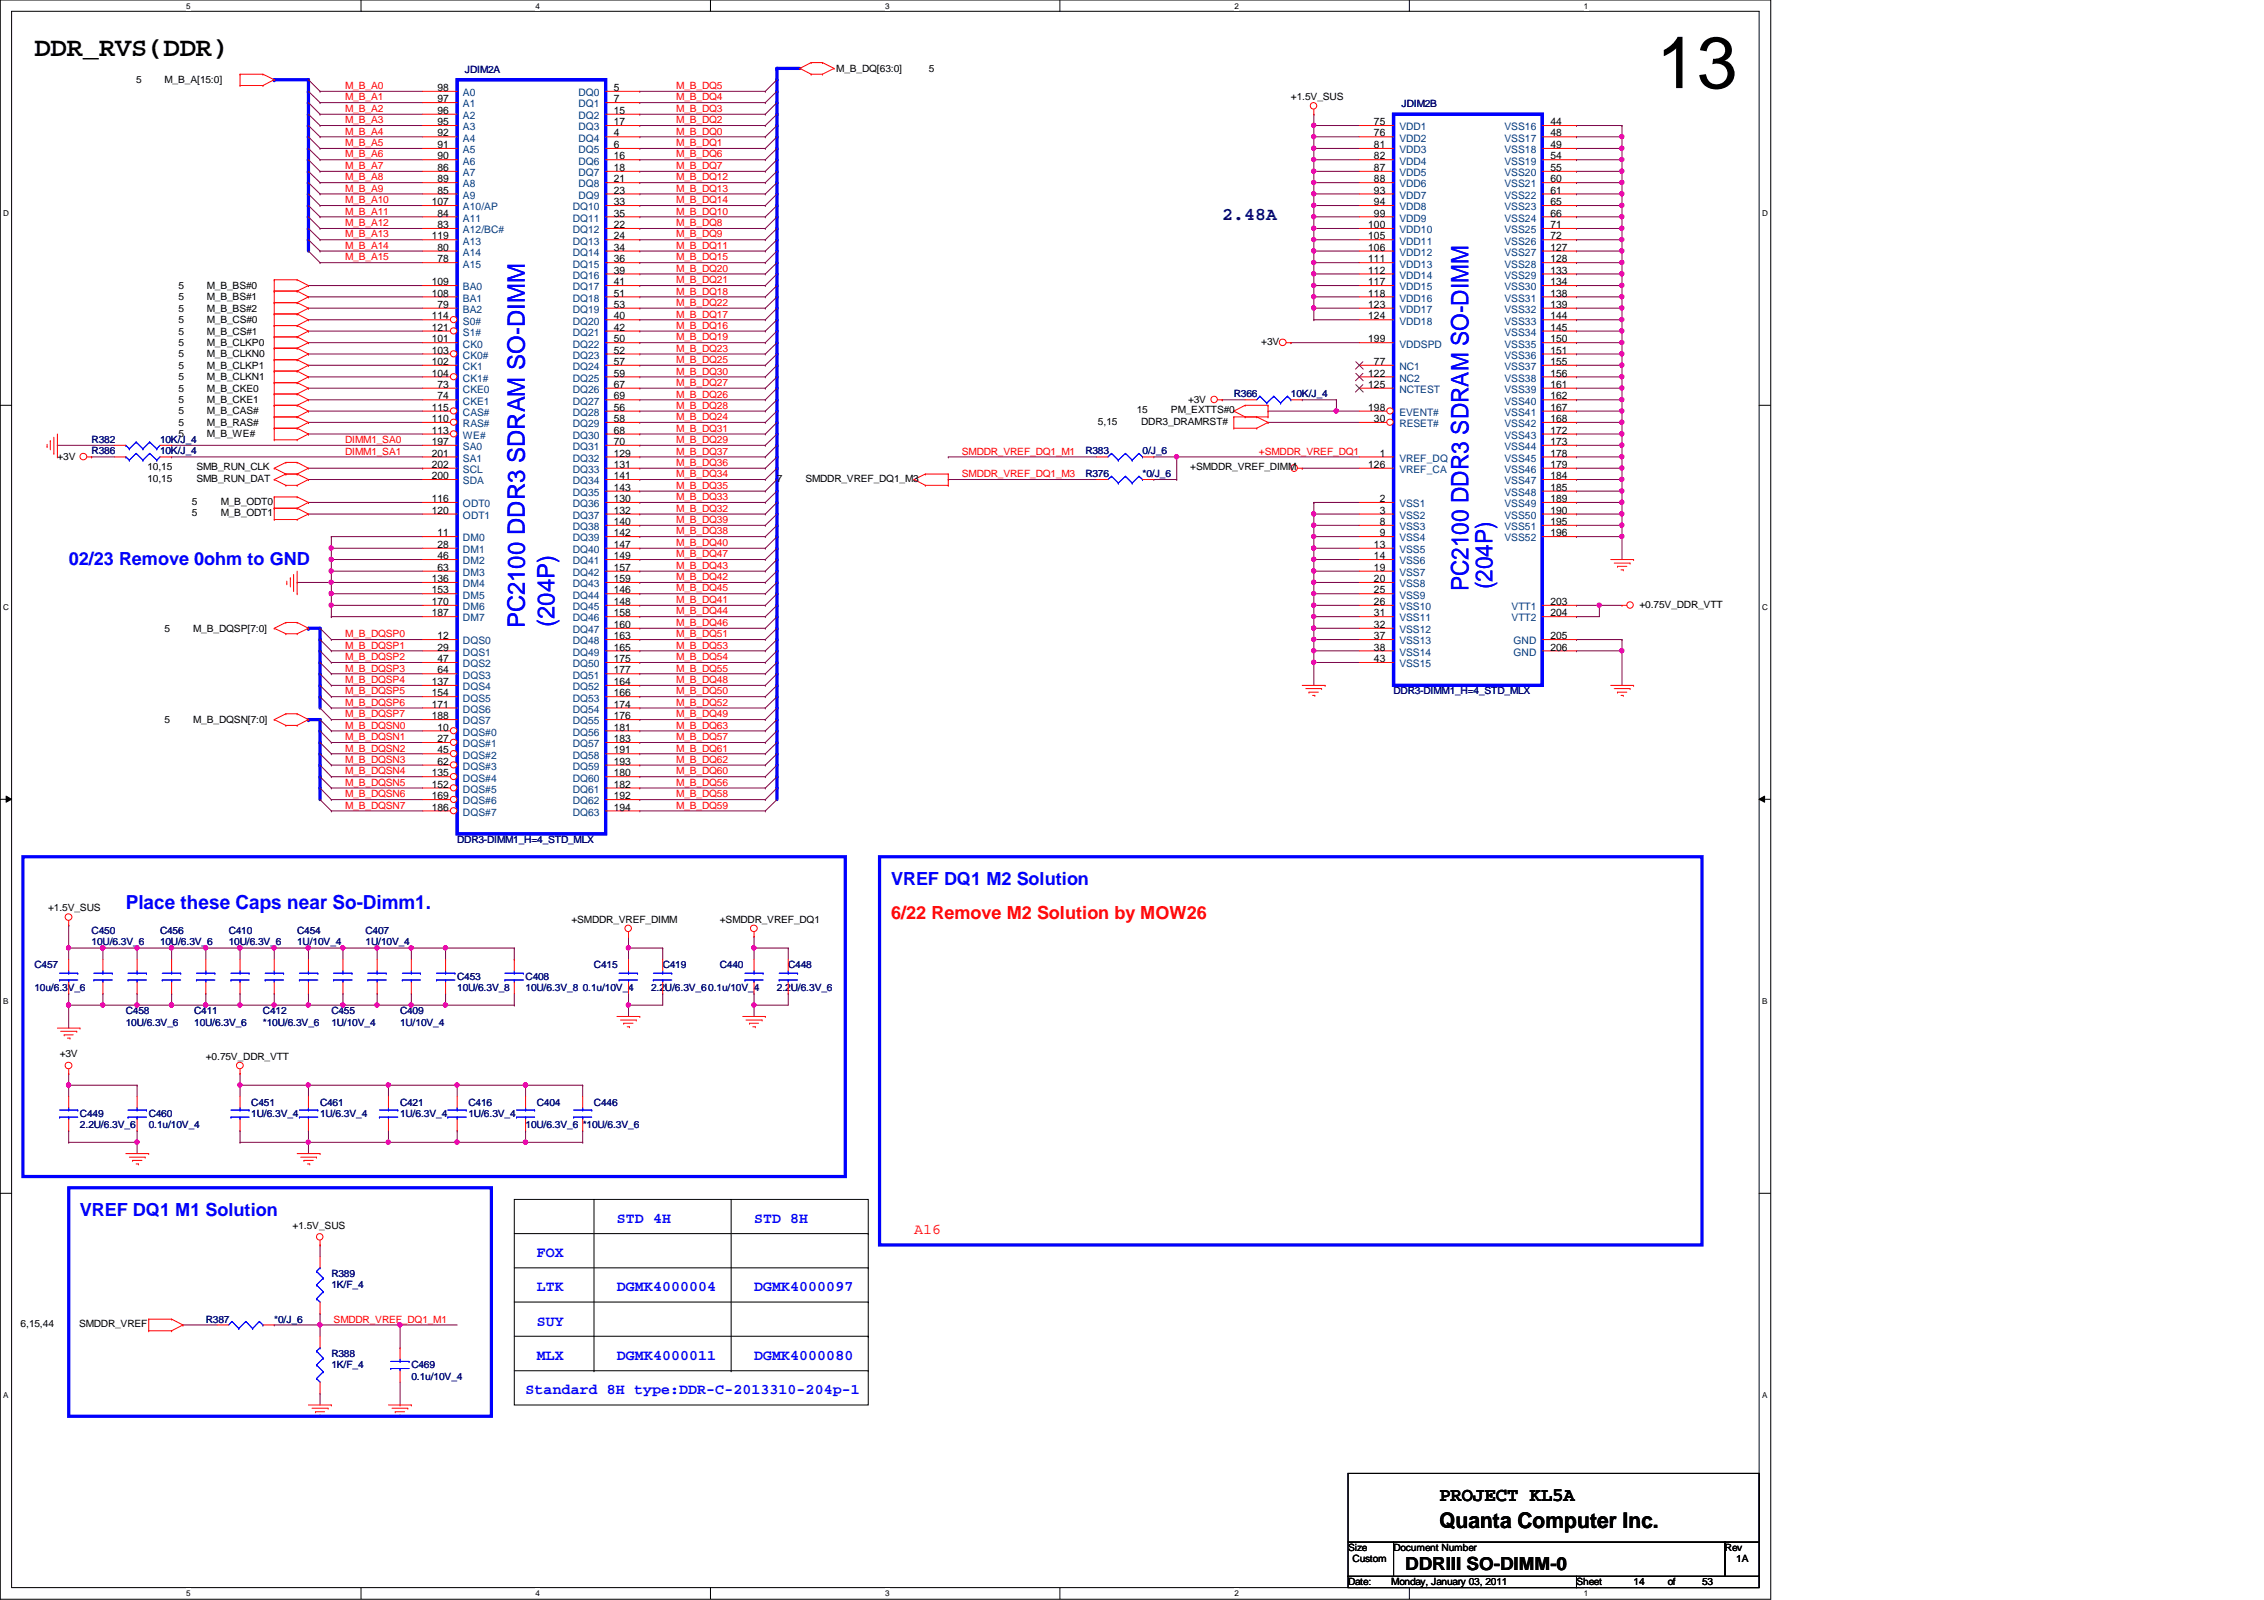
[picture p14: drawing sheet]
<svg xmlns="http://www.w3.org/2000/svg" width="297mm" height="210mm" viewBox="0 0 297 210" stroke-linecap="round" stroke-linejoin="round" font-family="sans-serif">
<defs><g id="words">
<text font-size="9.6" x="217.3" y="11.6">13</text>
<text font-size="3.6" x="4.5" y="7.4">DDR_RVS(DDR)</text>
<g font-size="3.1" fill="#00f">
<text x="192.7" y="77.6" transform="rotate(-90 192.7 77.6)">PC2100 DDR3 SDRAM SO-DIMM</text>
<text x="195.8" y="77.3" transform="rotate(-90 195.8 77.3)">(204P)</text>
<text x="68.9" y="82.4" transform="rotate(-90 68.9 82.4)">PC2100 DDR3 SDRAM SO-DIMM</text>
<text x="72.8" y="82.3" transform="rotate(-90 72.8 82.3)">(204P)</text>
</g>
<text font-size="2.8" x="188.8" y="200.4">Quanta Computer Inc.</text>
<text font-size="2.5" fill="#00f" x="16.5" y="119.3">Place these Caps near So-Dimm1.</text>
<text font-size="2.5" x="188.8" y="196.9">PROJECT KL5A</text>
<text font-size="2.4" fill="#000080" x="160.4" y="28.9">2.48A</text>
<g font-size="2.4" fill="#00f">
<text x="9" y="74.1">02/23 Remove 0ohm to GND</text>
<text x="116.9" y="116.1">VREF DQ1 M2 Solution</text>
<text x="10.5" y="159.6">VREF DQ1 M1 Solution</text>
</g>
<text font-size="2.4" fill="#f00" x="116.9" y="120.6">6/22 Remove M2 Solution by MOW26</text>
<text font-size="2.4" x="184.4" y="206">DDRIII SO-DIMM-0</text>
<g font-size="1.9" fill="#00f">
<text x="80.9" y="160.4">STD 4H</text>
<text x="98.9" y="160.4">STD 8H</text>
<text x="70.4" y="164.9">FOX</text>
<text x="70.4" y="169.4">LTK</text>
<text x="70.4" y="173.9">SUY</text>
<text x="80.9" y="169.4">DGMK4000004</text>
<text x="98.9" y="169.4">DGMK4000097</text>
<text x="70.4" y="178.4">MLX</text>
<text x="80.9" y="178.4">DGMK4000011</text>
<text x="98.9" y="178.4">DGMK4000080</text>
<text x="69" y="182.9">Standard 8H type:DDR-C-2013310-204p-1</text>
</g>
<text font-size="1.9" fill="#f00" x="119.9" y="161.8">A16</text>
<g font-size="1.4">
<text x="57.4" y="11.9">98</text>
<text x="80.5" y="11.9">5</text>
<text x="57.4" y="13.4">97</text>
<text x="57.4" y="14.9">96</text>
<text x="57.4" y="16.4">95</text>
<text x="57.4" y="17.9">92</text>
<text x="80.5" y="13.4">7</text>
<text x="80.5" y="14.9">15</text>
<text x="80.5" y="16.4">17</text>
<text x="80.5" y="17.9">4</text>
<text x="180.3" y="16.4">75</text>
<text x="180.3" y="17.9">76</text>
<text x="203.4" y="16.4">44</text>
<text x="203.4" y="17.9">48</text>
<text x="57.4" y="19.4">91</text>
<text x="57.4" y="20.9">90</text>
<text x="57.4" y="22.4">86</text>
<text x="57.4" y="23.9">89</text>
<text x="80.5" y="19.4">6</text>
<text x="80.5" y="20.9">16</text>
<text x="80.5" y="22.4">18</text>
<text x="80.5" y="23.9">21</text>
<text x="180.3" y="19.4">81</text>
<text x="180.3" y="20.9">82</text>
<text x="180.3" y="22.4">87</text>
<text x="180.3" y="23.9">88</text>
<text x="203.4" y="19.4">49</text>
<text x="203.4" y="20.9">54</text>
<text x="203.4" y="22.4">55</text>
<text x="203.4" y="23.9">60</text>
<text x="56.6" y="26.9">107</text>
<text x="57.4" y="25.4">85</text>
<text x="57.4" y="28.4">84</text>
<text x="57.4" y="29.9">83</text>
<text x="80.5" y="25.4">23</text>
<text x="80.5" y="26.9">33</text>
<text x="80.5" y="28.4">35</text>
<text x="80.5" y="29.9">22</text>
<text x="179.5" y="29.9">100</text>
<text x="180.3" y="25.4">93</text>
<text x="180.3" y="26.9">94</text>
<text x="180.3" y="28.4">99</text>
<text x="203.4" y="25.4">61</text>
<text x="203.4" y="26.9">65</text>
<text x="203.4" y="28.4">66</text>
<text x="203.4" y="29.9">71</text>
<text x="56.6" y="31.4">119</text>
<text x="57.4" y="32.9">80</text>
<text x="57.4" y="34.4">78</text>
<text x="80.5" y="31.4">24</text>
<text x="80.5" y="32.9">34</text>
<text x="80.5" y="34.4">36</text>
<text x="80.5" y="35.9">39</text>
<text x="179.5" y="31.4">105</text>
<text x="179.5" y="32.9">106</text>
<text x="179.5" y="34.4">111</text>
<text x="179.5" y="35.9">112</text>
<text x="203.4" y="31.4">72</text>
<text x="203.4" y="32.9">127</text>
<text x="203.4" y="34.4">128</text>
<text x="203.4" y="35.9">133</text>
<text x="56.6" y="37.4">109</text>
<text x="56.6" y="38.9">108</text>
<text x="56.6" y="41.9">114</text>
<text x="57.4" y="40.4">79</text>
<text x="80.5" y="37.4">41</text>
<text x="80.5" y="38.9">51</text>
<text x="80.5" y="40.4">53</text>
<text x="80.5" y="41.9">40</text>
<text x="179.5" y="37.4">117</text>
<text x="179.5" y="38.9">118</text>
<text x="179.5" y="40.4">123</text>
<text x="179.5" y="41.9">124</text>
<text x="203.4" y="37.4">134</text>
<text x="203.4" y="38.9">138</text>
<text x="203.4" y="40.4">139</text>
<text x="203.4" y="41.9">144</text>
<text x="56.6" y="43.4">121</text>
<text x="56.6" y="44.9">101</text>
<text x="56.6" y="46.4">103</text>
<text x="56.6" y="47.9">102</text>
<text x="80.5" y="43.4">42</text>
<text x="80.5" y="44.9">50</text>
<text x="80.5" y="46.4">52</text>
<text x="80.5" y="47.9">57</text>
<text x="179.5" y="44.9">199</text>
<text x="180.3" y="47.9">77</text>
<text x="203.4" y="43.4">145</text>
<text x="203.4" y="44.9">150</text>
<text x="203.4" y="46.4">151</text>
<text x="203.4" y="47.9">155</text>
<text x="56.6" y="49.4">104</text>
<text x="56.6" y="53.9">115</text>
<text x="57.4" y="50.9">73</text>
<text x="57.4" y="52.4">74</text>
<text x="80.5" y="49.4">59</text>
<text x="80.5" y="50.9">67</text>
<text x="80.5" y="52.4">69</text>
<text x="80.5" y="53.9">56</text>
<text x="179.5" y="49.4">122</text>
<text x="179.5" y="50.9">125</text>
<text x="179.5" y="53.9">198</text>
<text x="203.4" y="49.4">156</text>
<text x="203.4" y="50.9">161</text>
<text x="203.4" y="52.4">162</text>
<text x="203.4" y="53.9">167</text>
<text x="56.6" y="55.4">110</text>
<text x="56.6" y="56.9">113</text>
<text x="56.6" y="58.4">197</text>
<text x="56.6" y="59.9">201</text>
<text x="80.5" y="55.4">58</text>
<text x="80.5" y="56.9">68</text>
<text x="80.5" y="58.4">70</text>
<text x="80.5" y="59.9">129</text>
<text x="180.3" y="55.4">30</text>
<text x="181" y="59.9">1</text>
<text x="203.4" y="55.4">168</text>
<text x="203.4" y="56.9">172</text>
<text x="203.4" y="58.4">173</text>
<text x="203.4" y="59.9">178</text>
<text x="56.6" y="61.4">202</text>
<text x="56.6" y="62.9">200</text>
<text x="56.6" y="65.9">116</text>
<text x="80.5" y="61.4">131</text>
<text x="80.5" y="62.9">141</text>
<text x="80.5" y="64.4">143</text>
<text x="80.5" y="65.9">130</text>
<text x="179.5" y="61.4">126</text>
<text x="181" y="65.9">2</text>
<text x="203.4" y="61.4">179</text>
<text x="203.4" y="62.9">184</text>
<text x="203.4" y="64.4">185</text>
<text x="203.4" y="65.9">189</text>
<text x="56.6" y="67.4">120</text>
<text x="57.4" y="70.4">11</text>
<text x="57.4" y="71.9">28</text>
<text x="80.5" y="67.4">132</text>
<text x="80.5" y="68.9">140</text>
<text x="80.5" y="70.4">142</text>
<text x="80.5" y="71.9">147</text>
<text x="180.3" y="71.9">13</text>
<text x="181" y="67.4">3</text>
<text x="181" y="68.9">8</text>
<text x="181" y="70.4">9</text>
<text x="203.4" y="67.4">190</text>
<text x="203.4" y="68.9">195</text>
<text x="203.4" y="70.4">196</text>
<text x="56.6" y="76.4">136</text>
<text x="56.6" y="77.9">153</text>
<text x="57.4" y="73.4">46</text>
<text x="57.4" y="74.9">63</text>
<text x="80.5" y="73.4">149</text>
<text x="80.5" y="74.9">157</text>
<text x="80.5" y="76.4">159</text>
<text x="80.5" y="77.9">146</text>
<text x="180.3" y="73.4">14</text>
<text x="180.3" y="74.9">19</text>
<text x="180.3" y="76.4">20</text>
<text x="180.3" y="77.9">25</text>
<text x="56.6" y="79.4">170</text>
<text x="56.6" y="80.9">187</text>
<text x="57.4" y="83.9">12</text>
<text x="80.5" y="79.4">148</text>
<text x="80.5" y="80.9">158</text>
<text x="80.5" y="82.4">160</text>
<text x="80.5" y="83.9">163</text>
<text x="180.3" y="79.4">26</text>
<text x="180.3" y="80.9">31</text>
<text x="180.3" y="82.4">32</text>
<text x="180.3" y="83.9">37</text>
<text x="203.4" y="79.4">203</text>
<text x="203.4" y="80.9">204</text>
<text x="203.4" y="83.9">205</text>
<text x="56.6" y="89.9">137</text>
<text x="57.4" y="85.3">29</text>
<text x="57.4" y="86.9">47</text>
<text x="57.4" y="88.3">64</text>
<text x="80.5" y="85.3">165</text>
<text x="80.5" y="86.9">175</text>
<text x="80.5" y="88.3">177</text>
<text x="80.5" y="89.9">164</text>
<text x="180.3" y="85.3">38</text>
<text x="180.3" y="86.9">43</text>
<text x="203.4" y="85.3">206</text>
<text x="56.6" y="91.4">154</text>
<text x="56.6" y="92.8">171</text>
<text x="56.6" y="94.4">188</text>
<text x="57.4" y="95.8">10</text>
<text x="80.5" y="91.4">166</text>
<text x="80.5" y="92.8">174</text>
<text x="80.5" y="94.4">176</text>
<text x="80.5" y="95.8">181</text>
<text x="56.6" y="101.9">135</text>
<text x="57.4" y="97.4">27</text>
<text x="57.4" y="98.8">45</text>
<text x="57.4" y="100.3">62</text>
<text x="80.5" y="97.4">183</text>
<text x="80.5" y="98.8">191</text>
<text x="80.5" y="100.3">193</text>
<text x="80.5" y="101.9">180</text>
<text x="56.6" y="103.3">152</text>
<text x="56.6" y="104.9">169</text>
<text x="56.6" y="106.3">186</text>
<text x="80.5" y="103.3">182</text>
<text x="80.5" y="104.9">192</text>
<text x="80.5" y="106.3">194</text>
</g>
<g font-size="1.4" fill="#004080">
<text x="60.7" y="12.6">A0</text>
<text x="60.7" y="14.1">A1</text>
<text x="60.7" y="15.6">A2</text>
<text x="60.7" y="17.1">A3</text>
<text x="75.9" y="12.6">DQ0</text>
<text x="75.9" y="14.1">DQ1</text>
<text x="75.9" y="15.6">DQ2</text>
<text x="75.9" y="17.1">DQ3</text>
<text x="183.6" y="17.1">VDD1</text>
<text x="197.4" y="17.1">VSS16</text>
<text x="60.7" y="18.6">A4</text>
<text x="60.7" y="20.1">A5</text>
<text x="60.7" y="21.6">A6</text>
<text x="60.7" y="23.1">A7</text>
<text x="75.9" y="18.6">DQ4</text>
<text x="75.9" y="20.1">DQ5</text>
<text x="75.9" y="21.6">DQ6</text>
<text x="75.9" y="23.1">DQ7</text>
<text x="183.6" y="18.6">VDD2</text>
<text x="183.6" y="20.1">VDD3</text>
<text x="183.6" y="21.6">VDD4</text>
<text x="183.6" y="23.1">VDD5</text>
<text x="197.4" y="18.6">VSS17</text>
<text x="197.4" y="20.1">VSS18</text>
<text x="197.4" y="21.6">VSS19</text>
<text x="197.4" y="23.1">VSS20</text>
<text x="60.7" y="24.6">A8</text>
<text x="60.7" y="26.1">A9</text>
<text x="60.7" y="27.6">A10/AP</text>
<text x="60.7" y="29.1">A11</text>
<text x="75.1" y="27.6">DQ10</text>
<text x="75.1" y="29.1">DQ11</text>
<text x="75.9" y="24.6">DQ8</text>
<text x="75.9" y="26.1">DQ9</text>
<text x="183.6" y="24.6">VDD6</text>
<text x="183.6" y="26.1">VDD7</text>
<text x="183.6" y="27.6">VDD8</text>
<text x="183.6" y="29.1">VDD9</text>
<text x="197.4" y="24.6">VSS21</text>
<text x="197.4" y="26.1">VSS22</text>
<text x="197.4" y="27.6">VSS23</text>
<text x="197.4" y="29.1">VSS24</text>
<text x="60.7" y="30.6">A12/BC#</text>
<text x="60.7" y="32.1">A13</text>
<text x="60.7" y="33.6">A14</text>
<text x="60.7" y="35.1">A15</text>
<text x="75.1" y="30.6">DQ12</text>
<text x="75.1" y="32.1">DQ13</text>
<text x="75.1" y="33.6">DQ14</text>
<text x="75.1" y="35.1">DQ15</text>
<text x="183.6" y="30.6">VDD10</text>
<text x="183.6" y="32.1">VDD11</text>
<text x="183.6" y="33.6">VDD12</text>
<text x="183.6" y="35.1">VDD13</text>
<text x="197.4" y="30.6">VSS25</text>
<text x="197.4" y="32.1">VSS26</text>
<text x="197.4" y="33.6">VSS27</text>
<text x="197.4" y="35.1">VSS28</text>
<text x="60.7" y="38.1">BA0</text>
<text x="60.7" y="39.6">BA1</text>
<text x="60.7" y="41.1">BA2</text>
<text x="75.1" y="36.6">DQ16</text>
<text x="75.1" y="38.1">DQ17</text>
<text x="75.1" y="39.6">DQ18</text>
<text x="75.1" y="41.1">DQ19</text>
<text x="183.6" y="36.6">VDD14</text>
<text x="183.6" y="38.1">VDD15</text>
<text x="183.6" y="39.6">VDD16</text>
<text x="183.6" y="41.1">VDD17</text>
<text x="197.4" y="36.6">VSS29</text>
<text x="197.4" y="38.1">VSS30</text>
<text x="197.4" y="39.6">VSS31</text>
<text x="197.4" y="41.1">VSS32</text>
<text x="60.7" y="42.6">S0#</text>
<text x="60.7" y="44.1">S1#</text>
<text x="60.7" y="45.6">CK0</text>
<text x="60.7" y="47.1">CK0#</text>
<text x="75.1" y="42.6">DQ20</text>
<text x="75.1" y="44.1">DQ21</text>
<text x="75.1" y="45.6">DQ22</text>
<text x="75.1" y="47.1">DQ23</text>
<text x="183.6" y="42.6">VDD18</text>
<text x="183.6" y="45.6">VDDSPD</text>
<text x="197.4" y="42.6">VSS33</text>
<text x="197.4" y="44.1">VSS34</text>
<text x="197.4" y="45.6">VSS35</text>
<text x="197.4" y="47.1">VSS36</text>
<text x="60.7" y="48.6">CK1</text>
<text x="60.7" y="50.1">CK1#</text>
<text x="60.7" y="51.6">CKE0</text>
<text x="60.7" y="53.1">CKE1</text>
<text x="75.1" y="48.6">DQ24</text>
<text x="75.1" y="50.1">DQ25</text>
<text x="75.1" y="51.6">DQ26</text>
<text x="75.1" y="53.1">DQ27</text>
<text x="183.6" y="48.6">NC1</text>
<text x="183.6" y="50.1">NC2</text>
<text x="183.6" y="51.6">NCTEST</text>
<text x="197.4" y="48.6">VSS37</text>
<text x="197.4" y="50.1">VSS38</text>
<text x="197.4" y="51.6">VSS39</text>
<text x="197.4" y="53.1">VSS40</text>
<text x="60.7" y="54.6">CAS#</text>
<text x="60.7" y="56">RAS#</text>
<text x="60.7" y="57.6">WE#</text>
<text x="60.7" y="59.1">SA0</text>
<text x="75.1" y="54.6">DQ28</text>
<text x="75.1" y="56">DQ29</text>
<text x="75.1" y="57.6">DQ30</text>
<text x="75.1" y="59.1">DQ31</text>
<text x="183.6" y="54.6">EVENT#</text>
<text x="183.6" y="56">RESET#</text>
<text x="197.4" y="54.6">VSS41</text>
<text x="197.4" y="56">VSS42</text>
<text x="197.4" y="57.6">VSS43</text>
<text x="197.4" y="59.1">VSS44</text>
<text x="60.7" y="60.6">SA1</text>
<text x="60.7" y="62.1">SCL</text>
<text x="60.7" y="63.5">SDA</text>
<text x="75.1" y="60.6">DQ32</text>
<text x="75.1" y="62.1">DQ33</text>
<text x="75.1" y="63.5">DQ34</text>
<text x="75.1" y="65.1">DQ35</text>
<text x="183.6" y="60.6">VREF_DQ</text>
<text x="183.6" y="62.1">VREF_CA</text>
<text x="197.4" y="60.6">VSS45</text>
<text x="197.4" y="62.1">VSS46</text>
<text x="197.4" y="63.5">VSS47</text>
<text x="197.4" y="65.1">VSS48</text>
<text x="60.7" y="66.5">ODT0</text>
<text x="60.7" y="68.1">ODT1</text>
<text x="60.7" y="71">DM0</text>
<text x="75.1" y="66.5">DQ36</text>
<text x="75.1" y="68.1">DQ37</text>
<text x="75.1" y="69.6">DQ38</text>
<text x="75.1" y="71">DQ39</text>
<text x="183.6" y="66.5">VSS1</text>
<text x="183.6" y="68.1">VSS2</text>
<text x="183.6" y="69.6">VSS3</text>
<text x="183.6" y="71">VSS4</text>
<text x="197.4" y="66.5">VSS49</text>
<text x="197.4" y="68.1">VSS50</text>
<text x="197.4" y="69.6">VSS51</text>
<text x="197.4" y="71">VSS52</text>
<text x="60.7" y="72.6">DM1</text>
<text x="60.7" y="74">DM2</text>
<text x="60.7" y="75.6">DM3</text>
<text x="60.7" y="77">DM4</text>
<text x="75.1" y="72.6">DQ40</text>
<text x="75.1" y="74">DQ41</text>
<text x="75.1" y="75.6">DQ42</text>
<text x="75.1" y="77">DQ43</text>
<text x="183.6" y="72.6">VSS5</text>
<text x="183.6" y="74">VSS6</text>
<text x="183.6" y="75.6">VSS7</text>
<text x="183.6" y="77">VSS8</text>
<text x="60.7" y="78.5">DM5</text>
<text x="60.7" y="80.1">DM6</text>
<text x="60.7" y="81.5">DM7</text>
<text x="75.1" y="78.5">DQ44</text>
<text x="75.1" y="80.1">DQ45</text>
<text x="75.1" y="81.5">DQ46</text>
<text x="75.1" y="83.1">DQ47</text>
<text x="183.6" y="78.5">VSS9</text>
<text x="183.6" y="80.1">VSS10</text>
<text x="183.6" y="81.5">VSS11</text>
<text x="183.6" y="83.1">VSS12</text>
<text x="198.3" y="80.1">VTT1</text>
<text x="198.3" y="81.5">VTT2</text>
<text x="60.7" y="84.5">DQS0</text>
<text x="60.7" y="86">DQS1</text>
<text x="60.7" y="87.5">DQS2</text>
<text x="60.7" y="89">DQS3</text>
<text x="75.1" y="84.5">DQ48</text>
<text x="75.1" y="86">DQ49</text>
<text x="75.1" y="87.5">DQ50</text>
<text x="75.1" y="89">DQ51</text>
<text x="183.6" y="84.5">VSS13</text>
<text x="183.6" y="86">VSS14</text>
<text x="183.6" y="87.5">VSS15</text>
<text x="198.6" y="84.5">GND</text>
<text x="198.6" y="86">GND</text>
<text x="60.7" y="90.6">DQS4</text>
<text x="60.7" y="92">DQS5</text>
<text x="60.7" y="93.5">DQS6</text>
<text x="60.7" y="95">DQS7</text>
<text x="75.1" y="90.6">DQ52</text>
<text x="75.1" y="92">DQ53</text>
<text x="75.1" y="93.5">DQ54</text>
<text x="75.1" y="95">DQ55</text>
<text x="60.7" y="96.5">DQS#0</text>
<text x="60.7" y="98">DQS#1</text>
<text x="60.7" y="99.5">DQS#2</text>
<text x="60.7" y="101">DQS#3</text>
<text x="75.1" y="96.5">DQ56</text>
<text x="75.1" y="98">DQ57</text>
<text x="75.1" y="99.5">DQ58</text>
<text x="75.1" y="101">DQ59</text>
<text x="60.7" y="102.5">DQS#4</text>
<text x="60.7" y="104">DQS#5</text>
<text x="60.7" y="105.5">DQS#6</text>
<text x="60.7" y="107">DQS#7</text>
<text x="75.1" y="102.5">DQ60</text>
<text x="75.1" y="104">DQ61</text>
<text x="75.1" y="105.5">DQ62</text>
<text x="75.1" y="107">DQ63</text>
</g>
<g font-size="1.3">
<text x="17.9" y="10.9">5</text>
<text x="21.6" y="10.9">M_B_A[15:0]</text>
<text x="109.7" y="9.4">M_B_DQ[63:0]</text>
<text x="121.9" y="9.4">5</text>
<text x="169.4" y="13.2">+1.5V_SUS</text>
<text x="23.4" y="37.9">5</text>
<text x="23.4" y="39.4">5</text>
<text x="23.4" y="40.9">5</text>
<text x="27.1" y="37.9">M_B_BS#0</text>
<text x="27.1" y="39.4">M_B_BS#1</text>
<text x="27.1" y="40.9">M_B_BS#2</text>
<text x="23.4" y="42.4">5</text>
<text x="23.4" y="43.9">5</text>
<text x="23.4" y="45.4">5</text>
<text x="23.4" y="46.9">5</text>
<text x="27.1" y="42.4">M_B_CS#0</text>
<text x="27.1" y="43.9">M_B_CS#1</text>
<text x="27.1" y="45.4">M_B_CLKP0</text>
<text x="27.1" y="46.9">M_B_CLKN0</text>
<text x="165.5" y="45.2">+3V</text>
<text x="23.4" y="48.4">5</text>
<text x="23.4" y="49.9">5</text>
<text x="23.4" y="51.4">5</text>
<text x="23.4" y="52.9">5</text>
<text x="27.1" y="48.4">M_B_CLKP1</text>
<text x="27.1" y="49.9">M_B_CLKN1</text>
<text x="27.1" y="51.4">M_B_CKE0</text>
<text x="27.1" y="52.9">M_B_CKE1</text>
<text x="155.9" y="52.9">+3V</text>
<text x="23.4" y="54.4">5</text>
<text x="23.4" y="55.9">5</text>
<text x="23.4" y="57.4">5</text>
<text x="27.1" y="54.4">M_B_CAS#</text>
<text x="27.1" y="55.9">M_B_RAS#</text>
<text x="27.1" y="57.4">M_B_WE#</text>
<text x="144.1" y="55.7">5,15</text>
<text x="149.1" y="54.2">15</text>
<text x="149.7" y="55.7">DDR3_DRAMRST#</text>
<text x="153.6" y="54.2">PM_EXTTS#0</text>
<text x="7.5" y="60.4">+3V</text>
<text x="19.3" y="61.7">10,15</text>
<text x="19.3" y="63.2">10,15</text>
<text x="25.8" y="61.7">SMB_RUN_CLK</text>
<text x="25.8" y="63.2">SMB_RUN_DAT</text>
<text x="101.9" y="63.2">7</text>
<text x="105.7" y="63.2">SMDDR_VREF_DQ1_M3</text>
<text x="156.2" y="61.7">+SMDDR_VREF_DIMM</text>
<text x="25.2" y="66.2">5</text>
<text x="25.2" y="67.7">5</text>
<text x="29" y="66.2">M_B_ODT0</text>
<text x="29" y="67.7">M_B_ODT1</text>
<text x="21.6" y="82.8">5</text>
<text x="25.4" y="82.8">M_B_DQSP[7:0]</text>
<text x="215.1" y="79.7">+0.75V_DDR_VTT</text>
<text x="21.6" y="94.8">5</text>
<text x="25.4" y="94.8">M_B_DQSN[7:0]</text>
<text x="6.3" y="119.5">+1.5V_SUS</text>
<text x="75" y="121.1">+SMDDR_VREF_DIMM</text>
<text x="94.4" y="121.1">+SMDDR_VREF_DQ1</text>
<text x="7.8" y="138.7">+3V</text>
<text x="27" y="139">+0.75V_DDR_VTT</text>
<text x="38.4" y="161.2">+1.5V_SUS</text>
<text x="2.7" y="174.1">6,15,44</text>
<text x="10.4" y="174.1">SMDDR_VREF</text>
<text x="176.9" y="203.5">Size</text>
<text x="182.8" y="203.5">Document Number</text>
<text x="226.3" y="203.5">Rev</text>
<text x="176.9" y="208">Date:</text>
<text x="177.5" y="205">Custom</text>
<text x="182.5" y="208">Monday, January 03, 2011</text>
<text x="206.8" y="208">Sheet</text>
<text x="214.3" y="208">14</text>
<text x="218.8" y="208">of</text>
<text x="223.3" y="208">53</text>
<text x="227.8" y="205">1A</text>
</g>
<g font-size="1.3" fill="#f00">
<text x="45.3" y="11.7">M_B_A0</text>
<text x="88.7" y="11.7">M_B_DQ5</text>
<text x="45.3" y="17.7">M_B_A4</text>
<text x="45.3" y="14.7">M_B_A2</text>
<text x="45.3" y="16.2">M_B_A3</text>
<text x="45.3" y="13.2">M_B_A1</text>
<text x="88.7" y="13.2">M_B_DQ4</text>
<text x="88.7" y="14.7">M_B_DQ3</text>
<text x="88.7" y="16.2">M_B_DQ2</text>
<text x="88.7" y="17.7">M_B_DQ0</text>
<text x="45.3" y="23.7">M_B_A8</text>
<text x="45.3" y="22.2">M_B_A7</text>
<text x="45.3" y="20.7">M_B_A6</text>
<text x="45.3" y="19.2">M_B_A5</text>
<text x="88.7" y="19.2">M_B_DQ1</text>
<text x="88.7" y="20.7">M_B_DQ6</text>
<text x="88.7" y="22.2">M_B_DQ7</text>
<text x="88.7" y="23.7">M_B_DQ12</text>
<text x="45.3" y="29.7">M_B_A12</text>
<text x="45.3" y="28.2">M_B_A11</text>
<text x="45.3" y="26.7">M_B_A10</text>
<text x="45.3" y="25.1">M_B_A9</text>
<text x="88.7" y="25.1">M_B_DQ13</text>
<text x="88.7" y="26.7">M_B_DQ14</text>
<text x="88.7" y="28.2">M_B_DQ10</text>
<text x="88.7" y="29.7">M_B_DQ8</text>
<text x="45.3" y="34.2">M_B_A15</text>
<text x="45.3" y="32.6">M_B_A14</text>
<text x="45.3" y="31.2">M_B_A13</text>
<text x="88.7" y="34.2">M_B_DQ15</text>
<text x="88.7" y="35.6">M_B_DQ20</text>
<text x="88.7" y="31.2">M_B_DQ9</text>
<text x="88.7" y="32.6">M_B_DQ11</text>
<text x="88.7" y="37.2">M_B_DQ21</text>
<text x="88.7" y="38.7">M_B_DQ18</text>
<text x="88.7" y="40.1">M_B_DQ22</text>
<text x="88.7" y="41.7">M_B_DQ17</text>
<text x="88.7" y="43.1">M_B_DQ16</text>
<text x="88.7" y="44.7">M_B_DQ19</text>
<text x="88.7" y="46.1">M_B_DQ23</text>
<text x="88.7" y="47.6">M_B_DQ25</text>
<text x="88.7" y="50.6">M_B_DQ27</text>
<text x="88.7" y="52.2">M_B_DQ26</text>
<text x="88.7" y="53.6">M_B_DQ28</text>
<text x="88.7" y="49.1">M_B_DQ30</text>
<text x="45.3" y="59.6">DIMM1_SA1</text>
<text x="45.3" y="58.1">DIMM1_SA0</text>
<text x="88.7" y="55.1">M_B_DQ24</text>
<text x="88.7" y="56.6">M_B_DQ31</text>
<text x="88.7" y="58.1">M_B_DQ29</text>
<text x="88.7" y="59.6">M_B_DQ37</text>
<text x="126.2" y="59.6">SMDDR_VREF_DQ1_M1</text>
<text x="165.2" y="59.6">+SMDDR_VREF_DQ1</text>
<text x="88.7" y="65.6">M_B_DQ33</text>
<text x="88.7" y="61.1">M_B_DQ36</text>
<text x="88.7" y="62.6">M_B_DQ34</text>
<text x="88.7" y="64.1">M_B_DQ35</text>
<text x="126.2" y="62.6">SMDDR_VREF_DQ1_M3</text>
<text x="88.7" y="67.1">M_B_DQ32</text>
<text x="88.7" y="68.6">M_B_DQ39</text>
<text x="88.7" y="70.1">M_B_DQ38</text>
<text x="88.7" y="71.6">M_B_DQ40</text>
<text x="88.7" y="77.6">M_B_DQ45</text>
<text x="88.7" y="73.1">M_B_DQ47</text>
<text x="88.7" y="74.6">M_B_DQ43</text>
<text x="88.7" y="76.1">M_B_DQ42</text>
<text x="45.3" y="83.6">M_B_DQSP0</text>
<text x="88.7" y="79.1">M_B_DQ41</text>
<text x="88.7" y="82.1">M_B_DQ46</text>
<text x="88.7" y="80.6">M_B_DQ44</text>
<text x="88.7" y="83.6">M_B_DQ51</text>
<text x="45.3" y="85.1">M_B_DQSP1</text>
<text x="45.3" y="86.6">M_B_DQSP2</text>
<text x="45.3" y="88.1">M_B_DQSP3</text>
<text x="45.3" y="89.6">M_B_DQSP4</text>
<text x="88.7" y="86.6">M_B_DQ54</text>
<text x="88.7" y="88.1">M_B_DQ55</text>
<text x="88.7" y="85.1">M_B_DQ53</text>
<text x="88.7" y="89.6">M_B_DQ48</text>
<text x="45.3" y="91.1">M_B_DQSP5</text>
<text x="45.3" y="92.6">M_B_DQSP6</text>
<text x="45.3" y="94.1">M_B_DQSP7</text>
<text x="45.3" y="95.6">M_B_DQSN0</text>
<text x="88.7" y="91.1">M_B_DQ50</text>
<text x="88.7" y="92.6">M_B_DQ52</text>
<text x="88.7" y="94.1">M_B_DQ49</text>
<text x="88.7" y="95.6">M_B_DQ63</text>
<text x="45.3" y="97.1">M_B_DQSN1</text>
<text x="45.3" y="98.6">M_B_DQSN2</text>
<text x="45.3" y="100.1">M_B_DQSN3</text>
<text x="45.3" y="101.6">M_B_DQSN4</text>
<text x="88.7" y="101.6">M_B_DQ60</text>
<text x="88.7" y="97.1">M_B_DQ57</text>
<text x="88.7" y="98.6">M_B_DQ61</text>
<text x="88.7" y="100.1">M_B_DQ62</text>
<text x="45.3" y="103.1">M_B_DQSN5</text>
<text x="45.3" y="104.6">M_B_DQSN6</text>
<text x="45.3" y="106.1">M_B_DQSN7</text>
<text x="88.7" y="103.1">M_B_DQ56</text>
<text x="88.7" y="104.6">M_B_DQ58</text>
<text x="88.7" y="106.1">M_B_DQ59</text>
<text x="43.8" y="173.5">SMDDR_VREF_DQ1_M1</text>
</g>
<g font-size="1.3" fill="#000080">
<text x="61" y="9.6">JDIM2A</text>
<text x="183.9" y="14.1">JDIM2B</text>
<text x="161.9" y="52.1">R366</text>
<text x="169.4" y="52.1">10K/J_4</text>
<text x="12" y="59.6">R386</text>
<text x="12" y="58.1">R382</text>
<text x="21" y="59.6">10K/J_4</text>
<text x="21" y="58.1">10K/J_4</text>
<text x="142.4" y="59.6">R383</text>
<text x="149.9" y="59.6">0/J_6</text>
<text x="142.4" y="62.6">R376</text>
<text x="149.9" y="62.6">*0/J_6</text>
<text x="182.8" y="91.1">DDR3-DIMM1_H=4_STD_MLX</text>
<text x="60" y="110.6">DDR3-DIMM1_H=4_STD_MLX</text>
<text x="12" y="122.6">C450</text>
<text x="12" y="124">10U/6.3V_6</text>
<text x="21" y="122.6">C456</text>
<text x="21" y="124">10U/6.3V_6</text>
<text x="30" y="122.6">C410</text>
<text x="30" y="124">10U/6.3V_6</text>
<text x="39" y="122.6">C454</text>
<text x="39" y="124">1U/10V_4</text>
<text x="48" y="122.6">C407</text>
<text x="48" y="124">1U/10V_4</text>
<text x="4.5" y="127">C457</text>
<text x="4.5" y="130">10u/6.3V_6</text>
<text x="60" y="128.6">C453</text>
<text x="60" y="130">10U/6.3V_8</text>
<text x="69" y="128.6">C408</text>
<text x="69" y="130">10U/6.3V_8</text>
<text x="76.5" y="130">0.1u/10V_4</text>
<text x="77.9" y="127">C415</text>
<text x="85.4" y="130">2.2U/6.3V_60.1u/10V_4</text>
<text x="86.9" y="127">C419</text>
<text x="94.4" y="127">C440</text>
<text x="101.9" y="130">2.2U/6.3V_6</text>
<text x="103.4" y="127">C448</text>
<text x="16.5" y="133.1">C458</text>
<text x="16.5" y="134.5">10U/6.3V_6</text>
<text x="25.5" y="133.1">C411</text>
<text x="25.5" y="134.5">10U/6.3V_6</text>
<text x="34.5" y="133.1">C412</text>
<text x="34.5" y="134.5">*10U/6.3V_6</text>
<text x="43.5" y="133.1">C455</text>
<text x="43.5" y="134.5">1U/10V_4</text>
<text x="52.5" y="133.1">C409</text>
<text x="52.5" y="134.5">1U/10V_4</text>
<text x="10.5" y="146.5">C449</text>
<text x="10.5" y="148">2.2U/6.3V_6</text>
<text x="19.5" y="146.5">C460</text>
<text x="19.5" y="148">0.1u/10V_4</text>
<text x="33" y="145">C451</text>
<text x="33" y="146.5">1U/6.3V_4</text>
<text x="42" y="145">C461</text>
<text x="42" y="146.5">1U/6.3V_4</text>
<text x="52.5" y="145">C421</text>
<text x="52.5" y="146.5">1U/6.3V_4</text>
<text x="61.5" y="145">C416</text>
<text x="61.5" y="146.5">1U/6.3V_4</text>
<text x="69" y="148">10U/6.3V_6 *10U/6.3V_6</text>
<text x="70.4" y="145">C404</text>
<text x="77.9" y="145">C446</text>
<text x="43.5" y="167.5">R389</text>
<text x="27" y="173.5">R387</text>
<text x="36" y="173.5">*0/J_6</text>
<text x="43.5" y="169">1K/F_4</text>
<text x="43.5" y="178">R388</text>
<text x="43.5" y="179.5">1K/F_4</text>
<text x="54" y="179.5">C469</text>
<text x="54" y="181">0.1u/10V_4</text>
</g>
<g font-size="1.1">
<text x="24.4" y="1.1">5</text>
<text x="70.3" y="1.1">4</text>
<text x="116.1" y="1.1">3</text>
<text x="162" y="1.1">2</text>
<text x="207.8" y="1.1">1</text>
<text x=".4" y="28.3">D</text>
<text x="231.2" y="28.3">D</text>
<text x=".4" y="80">C</text>
<text x="231.2" y="80">C</text>
<text x=".4" y="131.7">B</text>
<text x="231.2" y="131.7">B</text>
<text x=".4" y="183.3">A</text>
<text x="231.2" y="183.3">A</text>
<text x="24.4" y="209.4">5</text>
<text x="70.3" y="209.4">4</text>
<text x="116.1" y="209.4">3</text>
<text x="162" y="209.4">2</text>
<text x="207.8" y="209.4">1</text>
</g>
</g></defs>
<path d="M0 0h232.3v209.8h-232.3zM1.5 1.5h229.3v206.8h-229.3z" fill="none" stroke="#000" stroke-width=".13"/>
<g fill="#fff">
<path d="M24.4 .2h.6v1.2h-.6z"/>
<path d="M24.4 208.4h.6v1.2h-.6z"/>
</g>
<path d="M47.4 0v1.5M47.4 208.3v1.5" fill="none" stroke="#000" stroke-width=".13"/>
<g fill="#fff">
<path d="M70.3 .2h.6v1.2h-.6z"/>
<path d="M70.3 208.4h.6v1.2h-.6z"/>
</g>
<path d="M93.2 0v1.5M93.2 208.3v1.5" fill="none" stroke="#000" stroke-width=".13"/>
<g fill="#fff">
<path d="M116.1 .2h.6v1.2h-.6z"/>
<path d="M116.1 208.4h.6v1.2h-.6z"/>
</g>
<path d="M139.1 0v1.5M139.1 208.3v1.5" fill="none" stroke="#000" stroke-width=".13"/>
<g fill="#fff">
<path d="M162 .2h.6v1.2h-.6z"/>
<path d="M162 208.4h.6v1.2h-.6z"/>
</g>
<path d="M184.9 0v1.5M184.9 208.3v1.5" fill="none" stroke="#000" stroke-width=".13"/>
<g fill="#fff">
<path d="M207.8 .2h.6v1.2h-.6z"/>
<path d="M207.8 208.4h.6v1.2h-.6z"/>
<path d="M.4 27.3h.8v1.2h-.8z"/>
<path d="M231.2 27.3h.7v1.2h-.7z"/>
<path d="M.4 79h.8v1.2h-.8z"/>
<path d="M231.2 79h.7v1.2h-.7z"/>
</g>
<path d="M0 53.2h1.5M230.8 53.2h1.5" fill="none" stroke="#000" stroke-width=".13"/>
<g fill="#fff">
<path d="M.4 130.7h.7v1.2h-.7z"/>
<path d="M231.2 130.7h.7v1.2h-.7z"/>
</g>
<path d="M0 104.9h1.5M.8 104.4l.7 .5-.7 .3zM230.8 104.9l.7-.5v.8zM230.8 104.9h1.5" fill="none" stroke="#000" stroke-width=".13"/>
<path d="M.8 104.4l.7 .5-.7 .3zM230.8 104.9l.7-.5v.8z" fill="#000"/>
<g fill="#fff">
<path d="M.4 182.4h.7v1.2h-.7z"/>
<path d="M231.2 182.4h.7v1.2h-.7z"/>
</g>
<path d="M0 156.5h1.5M230.8 156.5h1.5" fill="none" stroke="#000" stroke-width=".13"/>
<path d="M172.4 40.4h.1M172.4 40.4v1.6" fill="none" stroke="#800040" stroke-width=".13"/>
<circle cx="172.3" cy="40.4" r=".29" fill="#f0f"/>
<circle cx="172.3" cy="40.4" r=".29" fill="none" stroke="#f0f" stroke-width=".13"/>
<path d="M212.8 27h.1M212.8 27v1.4M172.4 40.4h.1M172.4 40.4h5.9M172.4 79.4h.1M172.4 79.4h5.9" fill="none" stroke="#800040" stroke-width=".13"/>
<circle cx="212.8" cy="26.9" r=".29" fill="#f0f"/>
<circle cx="212.8" cy="26.9" r=".29" fill="none" stroke="#f0f" stroke-width=".13"/>
<path d="M206.8 27h.1M206.8 27h6M40.5 49.4h.1M40.5 49.4h15M206.8 50.9h.1M206.8 50.9h6M206.8 85.4h.1M206.8 85.4h6M212.8 85.4h.1M212.8 85.4v4.5" fill="none" stroke="#800040" stroke-width=".13"/>
<circle cx="212.8" cy="85.4" r=".29" fill="#f0f"/>
<circle cx="212.8" cy="85.4" r=".29" fill="none" stroke="#f0f" stroke-width=".13"/>
<path d="M42 17.9h.1M42 17.9h13.5M172.4 24h.1M172.4 24h5.9M43.5 73.4h.1M43.5 73.4h12M98.9 131.9h.1M98.9 131.9v1.4" fill="none" stroke="#800040" stroke-width=".13"/>
<circle cx="98.9" cy="131.8" r=".29" fill="#f0f"/>
<circle cx="98.9" cy="131.8" r=".29" fill="none" stroke="#f0f" stroke-width=".13"/>
<g fill="none" stroke="#800040" stroke-width=".13">
<path d="M83.9 19.5h.1M83.9 19.5h16.5M40.5 38.9h.1M40.5 38.9h15M83.9 21h.1M83.9 22.5h.1M83.9 24h.1M83.9 25.4h.1M83.9 21h16.5M83.9 22.5h16.5M83.9 24h16.5M83.9 25.4h16.5"/>
<path d="M172.4 22.5h.1M172.4 22.5h5.9M160.4 52.5h.1M160.4 52.5h3M52.5 184.3h.1M52.5 181.3v3"/>
</g>
<path d="M101.9 9h3" fill="none" stroke="#00f" stroke-width=".42"/>
<circle cx="101.9" cy="9" r=".21" fill="#00f"/>
<path d="M42 15h.1M42 15h13.5M124.4 59.9h.1M124.4 59.9h19.5M124.4 62.9h.1M124.4 62.9h19.5M172.4 77.9h.1M172.4 77.9h5.9M172.4 77.9v1.5" fill="none" stroke="#800040" stroke-width=".13"/>
<circle cx="172.3" cy="77.9" r=".29" fill="#f0f"/>
<circle cx="172.3" cy="77.9" r=".29" fill="none" stroke="#f0f" stroke-width=".13"/>
<path d="M151.4 59.9h.1M151.4 59.9h3v3M212.8 59.9h.1M212.8 59.9v1.5M151.4 62.9h.1M151.4 62.9h3M154.4 62.9h.1" fill="none" stroke="#800040" stroke-width=".13"/>
<circle cx="212.8" cy="61.4" r=".29" fill="#f0f"/>
<circle cx="212.8" cy="61.4" r=".29" fill="none" stroke="#f0f" stroke-width=".13"/>
<circle cx="212.8" cy="59.9" r=".29" fill="#f0f"/>
<circle cx="212.8" cy="59.9" r=".29" fill="none" stroke="#f0f" stroke-width=".13"/>
<g fill="none" stroke="#800040" stroke-width=".13">
<path d="M42 16.5h.1M42 16.5h13.5M172.4 38.9h.1M172.4 37.5h.1M172.4 38.9h5.9M172.4 37.5v1.4M22.5 59.9h.1M22.5 59.9h33M40.5 47.9h.1M40.5 47.9h15M206.8 59.9h.1M206.8 49.4h.1"/>
<path d="M206.8 59.9h6M206.8 49.4h6M43.5 74.9h.1M43.5 74.9h12M43.5 85.4h.1M43.5 86.9h.1M43.5 88.4h.1M43.5 89.9h.1M43.5 91.4h.1M43.5 92.9h.1M43.5 94.4h.1M43.5 97.4h.1"/>
<path d="M43.5 98.9h.1M43.5 85.4h12M43.5 86.9h12M43.5 88.4h12M43.5 89.9h12M43.5 91.4h12M43.5 92.9h12M43.5 94.4h12M43.5 97.4h12M43.5 98.9h12M172.4 86.9h.1M172.4 86.9h5.9"/>
<path d="M212.8 83.9h.1M212.8 83.9v1.5"/>
</g>
<circle cx="172.3" cy="37.4" r=".29" fill="#f0f"/>
<circle cx="172.3" cy="37.4" r=".29" fill="none" stroke="#f0f" stroke-width=".13"/>
<path d="M40.5 31.5v1.4" fill="none" stroke="#00f" stroke-width=".42"/>
<circle cx="40.5" cy="31.5" r=".21" fill="#00f"/>
<path d="M212.8 52.5h.1M212.8 52.5v1.4" fill="none" stroke="#800040" stroke-width=".13"/>
<circle cx="212.8" cy="52.4" r=".29" fill="#f0f"/>
<circle cx="212.8" cy="52.4" r=".29" fill="none" stroke="#f0f" stroke-width=".13"/>
<path d="M206.8 52.5h.1M206.8 52.5h6" fill="none" stroke="#800040" stroke-width=".13"/>
<path d="M42 91.4v1.5" fill="none" stroke="#00f" stroke-width=".42"/>
<circle cx="42" cy="91.4" r=".21" fill="#00f"/>
<path d="M83.9 34.5h.1M83.9 35.9h.1M83.9 37.5h.1M83.9 38.9h.1M83.9 27h.1M83.9 34.5h16.5M83.9 35.9h16.5M83.9 37.5h16.5M83.9 38.9h16.5M83.9 27h16.5M83.9 40.4h.1M83.9 40.4h16.5" fill="none" stroke="#800040" stroke-width=".13"/>
<path d="M42 103.4v1.5" fill="none" stroke="#00f" stroke-width=".42"/>
<circle cx="42" cy="103.4" r=".21" fill="#00f"/>
<path d="M101.9 103.4v1.5" fill="none" stroke="#00f" stroke-width=".42"/>
<circle cx="101.9" cy="103.4" r=".21" fill="#00f"/>
<g fill="none" stroke="#800040" stroke-width=".13">
<path d="M42 13.5h.1M42 13.5h13.5M83.9 28.4h.1M83.9 30h.1M83.9 31.5h.1M83.9 32.9h.1M83.9 28.4h16.5M83.9 30h16.5M83.9 31.5h16.5M83.9 32.9h16.5M206.8 38.9h.1M206.8 38.9h6"/>
<path d="M212.8 38.9h.1M212.8 38.9v1.5"/>
</g>
<circle cx="212.8" cy="38.9" r=".29" fill="#f0f"/>
<circle cx="212.8" cy="38.9" r=".29" fill="none" stroke="#f0f" stroke-width=".13"/>
<g fill="none" stroke="#800040" stroke-width=".13">
<path d="M83.9 12h.1M83.9 12h16.5M172.4 17.9h.1M172.4 17.9h5.9M40.5 46.4h.1M40.5 46.4h15M206.8 56.9h.1M206.8 56.9h6M212.8 56.9h.1M212.8 56.9v1.5M43.5 71.9h.1M43.5 70.4v1.5"/>
<path d="M172.4 68.9h.1M172.4 68.9h5.9"/>
</g>
<circle cx="43.4" cy="71.9" r=".29" fill="#f0f"/>
<circle cx="43.4" cy="71.9" r=".29" fill="none" stroke="#f0f" stroke-width=".13"/>
<path d="M43.5 79.4h.1M43.5 77.9h.1M43.5 74.9h.1M43.5 73.4h.1M43.5 71.9v3M43.5 76.4v4.5M43.5 80.9h.1" fill="none" stroke="#800040" stroke-width=".13"/>
<circle cx="43.4" cy="73.4" r=".29" fill="#f0f"/>
<circle cx="43.4" cy="73.4" r=".29" fill="none" stroke="#f0f" stroke-width=".13"/>
<path d="M212.8 19.5h.1M212.8 19.5v1.5M40.5 61.4h15M55.5 61.4h.1M206.8 79.4h.1M206.8 79.4h3M212.8 68.9h.1M212.8 68.9v1.5M98.9 122.9h.1M98.9 122.9v1.5" fill="none" stroke="#800040" stroke-width=".13"/>
<circle cx="212.8" cy="68.9" r=".29" fill="#f0f"/>
<circle cx="212.8" cy="68.9" r=".29" fill="none" stroke="#f0f" stroke-width=".13"/>
<path d="M172.4 38.9h.1M172.4 38.9v1.5" fill="none" stroke="#800040" stroke-width=".13"/>
<circle cx="172.3" cy="38.9" r=".29" fill="#f0f"/>
<circle cx="172.3" cy="38.9" r=".29" fill="none" stroke="#f0f" stroke-width=".13"/>
<path d="M172.4 17.9h.1M172.4 17.9v1.6M172.4 65.9h.1M172.4 65.9v1.5" fill="none" stroke="#800040" stroke-width=".13"/>
<circle cx="172.3" cy="17.9" r=".29" fill="#f0f"/>
<circle cx="172.3" cy="17.9" r=".29" fill="none" stroke="#f0f" stroke-width=".13"/>
<path d="M212.8 34.5h.1M212.8 21h.1M212.8 21v1.5M212.8 34.5v1.4M172.4 82.4h.1M172.4 82.4v1.5" fill="none" stroke="#800040" stroke-width=".13"/>
<circle cx="172.3" cy="82.4" r=".29" fill="#f0f"/>
<circle cx="172.3" cy="82.4" r=".29" fill="none" stroke="#f0f" stroke-width=".13"/>
<path d="M172.4 19.5h.1M172.4 19.5v1.5" fill="none" stroke="#800040" stroke-width=".13"/>
<circle cx="172.3" cy="19.4" r=".29" fill="#f0f"/>
<circle cx="172.3" cy="19.4" r=".29" fill="none" stroke="#f0f" stroke-width=".13"/>
<path d="M172.4 25.4h.1M172.4 25.4h5.9M7.5 58.4h.1M7.5 58.4h7.5M43.5 76.4h.1M43.5 76.4h12" fill="none" stroke="#800040" stroke-width=".13"/>
<circle cx="43.4" cy="76.4" r=".29" fill="#f0f"/>
<circle cx="43.4" cy="76.4" r=".29" fill="none" stroke="#f0f" stroke-width=".13"/>
<path d="M40.5 94.4h1.5" fill="none" stroke="#00f" stroke-width=".42"/>
<circle cx="40.5" cy="94.4" r=".21" fill="#00f"/>
<path d="M40.5 37.5h.1M40.5 37.5h15M12 59.9h.1M12 59.9h3M172.4 71.9h.1M172.4 71.9h5.9M172.4 71.9v1.5" fill="none" stroke="#800040" stroke-width=".13"/>
<circle cx="172.3" cy="71.9" r=".29" fill="#f0f"/>
<circle cx="172.3" cy="71.9" r=".29" fill="none" stroke="#f0f" stroke-width=".13"/>
<g fill="none" stroke="#800040" stroke-width=".13">
<path d="M42 34.5h.1M42 34.5h13.5M83.9 50.9h.1M83.9 52.5h.1M83.9 53.9h.1M83.9 55.4h.1M83.9 56.9h.1M83.9 42h.1M83.9 43.4h.1M83.9 45h.1M83.9 46.4h.1M83.9 47.9h.1"/>
<path d="M83.9 43.4h16.5M83.9 50.9h16.5M83.9 52.5h16.5M83.9 53.9h16.5M83.9 55.4h16.5M83.9 56.9h16.5M83.9 42h16.5M83.9 45h16.5M83.9 46.4h16.5M83.9 47.9h16.5M206.8 43.4h.1M206.8 43.4h6"/>
<path d="M39 76.4h.1M39 76.4h4.5M83.9 65.9h.1M83.9 67.4h.1M83.9 68.9h.1M83.9 70.4h.1M83.9 65.9h16.5M83.9 67.4h16.5M83.9 68.9h16.5M83.9 70.4h16.5M43.5 100.4h.1M43.5 100.4h12"/>
</g>
<path d="M36 10.5h4.5" fill="none" stroke="#00f" stroke-width=".42"/>
<circle cx="36" cy="10.5" r=".21" fill="#00f"/>
<path d="M40.5 56.9h.1M40.5 56.9h15M69 149.9h7.5M76.5 149.9h.1" fill="none" stroke="#800040" stroke-width=".13"/>
<circle cx="68.9" cy="149.8" r=".29" fill="#f0f"/>
<circle cx="68.9" cy="149.8" r=".29" fill="none" stroke="#f0f" stroke-width=".13"/>
<path d="M172.4 37.5h.1M172.4 35.9h.1M172.4 37.5h5.9M172.4 35.9v1.6M40.5 45h.1M40.5 45h15" fill="none" stroke="#800040" stroke-width=".13"/>
<circle cx="172.3" cy="35.9" r=".29" fill="#f0f"/>
<circle cx="172.3" cy="35.9" r=".29" fill="none" stroke="#f0f" stroke-width=".13"/>
<path d="M42 32.9h.1M42 32.9h13.5M212.8 61.4h.1M212.8 61.4v1.5" fill="none" stroke="#800040" stroke-width=".13"/>
<circle cx="212.8" cy="62.9" r=".29" fill="#f0f"/>
<circle cx="212.8" cy="62.9" r=".29" fill="none" stroke="#f0f" stroke-width=".13"/>
<path d="M43.5 77.9h.1M43.5 77.9h12M206.8 62.9h.1M206.8 62.9h6" fill="none" stroke="#800040" stroke-width=".13"/>
<circle cx="43.4" cy="77.9" r=".29" fill="#f0f"/>
<circle cx="43.4" cy="77.9" r=".29" fill="none" stroke="#f0f" stroke-width=".13"/>
<path d="M206.8 22.5h.1M206.8 22.5h6" fill="none" stroke="#800040" stroke-width=".13"/>
<circle cx="212.8" cy="22.5" r=".29" fill="#f0f"/>
<circle cx="212.8" cy="22.5" r=".29" fill="none" stroke="#f0f" stroke-width=".13"/>
<path d="M40.5 82.4h1.5" fill="none" stroke="#00f" stroke-width=".42"/>
<circle cx="40.5" cy="82.4" r=".21" fill="#00f"/>
<path d="M172.4 21h.1M172.4 21h5.9M40.5 40.4h.1M40.5 40.4h15M40.5 62.9h.1M40.5 62.9h15M43.5 71.9h.1M43.5 71.9h12" fill="none" stroke="#800040" stroke-width=".13"/>
<circle cx="172.3" cy="20.9" r=".29" fill="#f0f"/>
<circle cx="172.3" cy="20.9" r=".29" fill="none" stroke="#f0f" stroke-width=".13"/>
<g fill="none" stroke="#800040" stroke-width=".13">
<path d="M172.4 27h.1M172.4 27h5.9M206.8 24h.1M206.8 32.9h.1M206.8 24h6M206.8 32.9h6M206.8 45h.1M206.8 45h6M212.8 55.4h.1M212.8 55.4v1.5M206.8 70.4h.1M206.8 70.4h6"/>
<path d="M43.5 101.9h.1M43.5 101.9h12"/>
</g>
<circle cx="212.8" cy="56.9" r=".29" fill="#f0f"/>
<circle cx="212.8" cy="56.9" r=".29" fill="none" stroke="#f0f" stroke-width=".13"/>
<circle cx="212.8" cy="55.4" r=".29" fill="#f0f"/>
<circle cx="212.8" cy="55.4" r=".29" fill="none" stroke="#f0f" stroke-width=".13"/>
<path d="M206.8 55.4h.1M206.8 55.4h6M212.8 40.4h.1M212.8 40.4v1.6" fill="none" stroke="#800040" stroke-width=".13"/>
<circle cx="212.8" cy="41.9" r=".29" fill="#f0f"/>
<circle cx="212.8" cy="41.9" r=".29" fill="none" stroke="#f0f" stroke-width=".13"/>
<circle cx="212.8" cy="40.4" r=".29" fill="#f0f"/>
<circle cx="212.8" cy="40.4" r=".29" fill="none" stroke="#f0f" stroke-width=".13"/>
<path d="M206.8 28.4h.1M206.8 28.4h6M212.8 45h.1M212.8 45v1.4" fill="none" stroke="#800040" stroke-width=".13"/>
<circle cx="212.8" cy="44.9" r=".29" fill="#f0f"/>
<circle cx="212.8" cy="44.9" r=".29" fill="none" stroke="#f0f" stroke-width=".13"/>
<path d="M206.8 37.5h.1M206.8 34.5h.1M206.8 37.5h6M206.8 34.5h6M212.8 28.4h.1M212.8 28.4v1.6M206.8 40.4h.1M206.8 40.4h6" fill="none" stroke="#800040" stroke-width=".13"/>
<circle cx="212.8" cy="28.4" r=".29" fill="#f0f"/>
<circle cx="212.8" cy="28.4" r=".29" fill="none" stroke="#f0f" stroke-width=".13"/>
<path d="M206.8 58.4h.1M206.8 58.4h6M36 173.8h.1M36 173.8h6M52.5 173.8h.1M52.5 173.8h7.5" fill="none" stroke="#800040" stroke-width=".13"/>
<circle cx="52.5" cy="173.8" r=".29" fill="#f0f"/>
<circle cx="52.5" cy="173.8" r=".29" fill="none" stroke="#f0f" stroke-width=".13"/>
<g fill="none" stroke="#800040" stroke-width=".13">
<path d="M83.9 13.5h.1M83.9 13.5h16.5M42 31.5h.1M42 31.5h13.5M166.4 55.4h.1M166.4 55.4h11.9M170.9 61.4h.1M170.9 61.4h7.4M172.4 67.4h.1M172.4 67.4h5.9M98.9 124.4h.1M98.9 124.4h4.5"/>
<path d="M24 173.8h.1M24 173.8h4.5M42 173.8h.1M42 172.3h.1M42 163.3h.1M42 163.3v1.5M42 172.3v3M42 182.8h.1M42 182.8v1.5"/>
</g>
<circle cx="98.9" cy="124.3" r=".29" fill="#f0f"/>
<circle cx="98.9" cy="124.3" r=".29" fill="none" stroke="#f0f" stroke-width=".13"/>
<g fill="none" stroke="#800040" stroke-width=".13">
<path d="M172.4 28.4h.1M172.4 25.4h.1M172.4 28.4h5.9M172.4 25.4v1.6M40.5 55.4h.1M40.5 55.4h15M98.9 130.3h.1M98.9 131.9h.1M98.9 124.4h.1M98.9 124.4v1.5M98.9 130.3v1.6M103.4 130.3h.1"/>
<path d="M103.4 124.4h.1M103.4 124.4v1.5M103.4 130.3v1.6h-4.5"/>
</g>
<circle cx="172.3" cy="25.4" r=".29" fill="#f0f"/>
<circle cx="172.3" cy="25.4" r=".29" fill="none" stroke="#f0f" stroke-width=".13"/>
<g fill="none" stroke="#800040" stroke-width=".13">
<path d="M42 30h.1M42 30h13.5M40.5 43.4h.1M40.5 43.4h15M206.8 53.9h.1M206.8 53.9h6M83.9 79.4h.1M83.9 77.9h.1M83.9 79.4h16.5M83.9 77.9h16.5M172.4 79.4h.1M172.4 79.4v1.5"/>
<path d="M83.9 86.9h.1M83.9 88.4h.1M83.9 86.9h16.5M83.9 88.4h16.5M172.4 83.9h.1M172.4 83.9h5.9M206.8 80.9h.1M206.8 80.9h3"/>
</g>
<circle cx="172.3" cy="79.4" r=".29" fill="#f0f"/>
<circle cx="172.3" cy="79.4" r=".29" fill="none" stroke="#f0f" stroke-width=".13"/>
<path d="M43.5 79.4h.1M43.5 79.4h12" fill="none" stroke="#800040" stroke-width=".13"/>
<circle cx="43.4" cy="79.4" r=".29" fill="#f0f"/>
<circle cx="43.4" cy="79.4" r=".29" fill="none" stroke="#f0f" stroke-width=".13"/>
<path d="M212.8 46.4h.1M212.8 46.4v1.5" fill="none" stroke="#800040" stroke-width=".13"/>
<circle cx="212.8" cy="46.4" r=".29" fill="#f0f"/>
<circle cx="212.8" cy="46.4" r=".29" fill="none" stroke="#f0f" stroke-width=".13"/>
<path d="M206.8 46.4h.1M206.8 46.4h6M40.5 65.9h.1M40.5 65.9h15M58.5 131.9h.1M58.5 131.9h9M67.5 131.9h.1M67.5 130.3v1.6" fill="none" stroke="#800040" stroke-width=".13"/>
<circle cx="58.4" cy="131.8" r=".29" fill="#f0f"/>
<circle cx="58.4" cy="131.8" r=".29" fill="none" stroke="#f0f" stroke-width=".13"/>
<path d="M42 28.4h.1M42 28.4h13.5M172.4 34.5h.1M172.4 34.5v1.4M43.5 103.4h.1M43.5 103.4h12" fill="none" stroke="#800040" stroke-width=".13"/>
<circle cx="172.3" cy="34.4" r=".29" fill="#f0f"/>
<circle cx="172.3" cy="34.4" r=".29" fill="none" stroke="#f0f" stroke-width=".13"/>
<path d="M83.9 15h.1M83.9 15h16.5M172.4 35.9h.1M172.4 35.9h5.9M206.8 31.5h.1M206.8 31.5h6M212.8 32.9h.1M212.8 32.9v1.6M40.5 53.9h.1M40.5 53.9h15" fill="none" stroke="#800040" stroke-width=".13"/>
<circle cx="212.8" cy="34.4" r=".29" fill="#f0f"/>
<circle cx="212.8" cy="34.4" r=".29" fill="none" stroke="#f0f" stroke-width=".13"/>
<circle cx="212.8" cy="32.9" r=".29" fill="#f0f"/>
<circle cx="212.8" cy="32.9" r=".29" fill="none" stroke="#f0f" stroke-width=".13"/>
<path d="M42 27h.1M42 27h13.5M212.8 35.9h.1M212.8 25.4h.1M212.8 25.4v1.6M212.8 35.9v1.6M40.5 42h.1M40.5 42h15" fill="none" stroke="#800040" stroke-width=".13"/>
<circle cx="212.8" cy="25.4" r=".29" fill="#f0f"/>
<circle cx="212.8" cy="25.4" r=".29" fill="none" stroke="#f0f" stroke-width=".13"/>
<path d="M172.4 16.5h.1M172.4 16.5v1.4" fill="none" stroke="#800040" stroke-width=".13"/>
<circle cx="172.3" cy="16.4" r=".29" fill="#f0f"/>
<circle cx="172.3" cy="16.4" r=".29" fill="none" stroke="#f0f" stroke-width=".13"/>
<path d="M172.4 22.5h.1M172.4 22.5v1.5M212.8 22.5h.1M212.8 22.5v1.5" fill="none" stroke="#800040" stroke-width=".13"/>
<circle cx="172.3" cy="22.5" r=".29" fill="#f0f"/>
<circle cx="172.3" cy="22.5" r=".29" fill="none" stroke="#f0f" stroke-width=".13"/>
<path d="M172.4 24h.1M172.4 24v1.4" fill="none" stroke="#800040" stroke-width=".13"/>
<circle cx="172.3" cy="23.9" r=".29" fill="#f0f"/>
<circle cx="172.3" cy="23.9" r=".29" fill="none" stroke="#f0f" stroke-width=".13"/>
<path d="M172.4 27h.1M172.4 27v1.4" fill="none" stroke="#800040" stroke-width=".13"/>
<circle cx="172.3" cy="26.9" r=".29" fill="#f0f"/>
<circle cx="172.3" cy="26.9" r=".29" fill="none" stroke="#f0f" stroke-width=".13"/>
<path d="M172.4 21h.1M172.4 21v1.5M212.8 24h.1M212.8 24v1.4" fill="none" stroke="#800040" stroke-width=".13"/>
<circle cx="212.8" cy="23.9" r=".29" fill="#f0f"/>
<circle cx="212.8" cy="23.9" r=".29" fill="none" stroke="#f0f" stroke-width=".13"/>
<path d="M212.8 64.4h.1M212.8 64.4v1.5" fill="none" stroke="#800040" stroke-width=".13"/>
<circle cx="212.8" cy="64.4" r=".29" fill="#f0f"/>
<circle cx="212.8" cy="64.4" r=".29" fill="none" stroke="#f0f" stroke-width=".13"/>
<path d="M209.8 79.4h.1M209.8 79.4v1.5M172.4 80.9h.1M172.4 80.9v1.5" fill="none" stroke="#800040" stroke-width=".13"/>
<circle cx="172.3" cy="80.9" r=".29" fill="#f0f"/>
<circle cx="172.3" cy="80.9" r=".29" fill="none" stroke="#f0f" stroke-width=".13"/>
<path d="M172.4 67.4h.1M172.4 67.4v1.5M212.8 62.9h.1M212.8 62.9v1.5M172.4 86.9h.1M172.4 86.9v3" fill="none" stroke="#800040" stroke-width=".13"/>
<circle cx="172.3" cy="67.4" r=".29" fill="#f0f"/>
<circle cx="172.3" cy="67.4" r=".29" fill="none" stroke="#f0f" stroke-width=".13"/>
<path d="M172.4 68.9h.1M172.4 68.9v1.5" fill="none" stroke="#800040" stroke-width=".13"/>
<circle cx="172.3" cy="68.9" r=".29" fill="#f0f"/>
<circle cx="172.3" cy="68.9" r=".29" fill="none" stroke="#f0f" stroke-width=".13"/>
<path d="M212.8 37.5h.1M212.8 37.5v1.4" fill="none" stroke="#800040" stroke-width=".13"/>
<circle cx="212.8" cy="37.4" r=".29" fill="#f0f"/>
<circle cx="212.8" cy="37.4" r=".29" fill="none" stroke="#f0f" stroke-width=".13"/>
<path d="M172.4 70.4h.1M172.4 70.4v1.5" fill="none" stroke="#800040" stroke-width=".13"/>
<circle cx="172.3" cy="70.4" r=".29" fill="#f0f"/>
<circle cx="172.3" cy="70.4" r=".29" fill="none" stroke="#f0f" stroke-width=".13"/>
<path d="M172.4 83.9h.1M172.4 83.9v1.5" fill="none" stroke="#800040" stroke-width=".13"/>
<circle cx="172.3" cy="83.9" r=".29" fill="#f0f"/>
<circle cx="172.3" cy="83.9" r=".29" fill="none" stroke="#f0f" stroke-width=".13"/>
<path d="M212.8 58.4h.1M212.8 58.4v1.5" fill="none" stroke="#800040" stroke-width=".13"/>
<circle cx="212.8" cy="58.4" r=".29" fill="#f0f"/>
<circle cx="212.8" cy="58.4" r=".29" fill="none" stroke="#f0f" stroke-width=".13"/>
<path d="M212.8 43.4h.1M212.8 43.4v1.6" fill="none" stroke="#800040" stroke-width=".13"/>
<circle cx="212.8" cy="43.4" r=".29" fill="#f0f"/>
<circle cx="212.8" cy="43.4" r=".29" fill="none" stroke="#f0f" stroke-width=".13"/>
<path d="M209.8 79.4h.1M209.8 79.4h3" fill="none" stroke="#800040" stroke-width=".13"/>
<circle cx="209.8" cy="79.4" r=".29" fill="#f0f"/>
<circle cx="209.8" cy="79.4" r=".29" fill="none" stroke="#f0f" stroke-width=".13"/>
<path d="M206.8 61.4h.1M206.8 61.4h6M43.5 80.9h.1M43.5 80.9h12M83.9 103.4h.1M83.9 103.4h16.5M36 124.4h.1M36 124.4h4.5" fill="none" stroke="#800040" stroke-width=".13"/>
<circle cx="35.9" cy="124.3" r=".29" fill="#f0f"/>
<circle cx="35.9" cy="124.3" r=".29" fill="none" stroke="#f0f" stroke-width=".13"/>
<path d="M31.5 124.4h.1M31.5 124.4h4.5" fill="none" stroke="#800040" stroke-width=".13"/>
<circle cx="31.5" cy="124.3" r=".29" fill="#f0f"/>
<circle cx="31.5" cy="124.3" r=".29" fill="none" stroke="#f0f" stroke-width=".13"/>
<path d="M82.5 131.9h.1M82.5 131.9v1.4" fill="none" stroke="#800040" stroke-width=".13"/>
<circle cx="82.4" cy="131.8" r=".29" fill="#f0f"/>
<circle cx="82.4" cy="131.8" r=".29" fill="none" stroke="#f0f" stroke-width=".13"/>
<path d="M13.5 124.4h.1M13.5 124.4h4.5M82.5 130.3h.1M82.5 130.3v1.6" fill="none" stroke="#800040" stroke-width=".13"/>
<circle cx="13.5" cy="124.3" r=".29" fill="#f0f"/>
<circle cx="13.5" cy="124.3" r=".29" fill="none" stroke="#f0f" stroke-width=".13"/>
<path d="M40.5 67.4h.1M40.5 67.4h15M9 131.9h.1M9 131.9h4.5M54 124.4h.1M54 124.4v1.5M82.5 124.4h.1M82.5 124.4v1.5" fill="none" stroke="#800040" stroke-width=".13"/>
<circle cx="13.5" cy="131.8" r=".29" fill="#f0f"/>
<circle cx="13.5" cy="131.8" r=".29" fill="none" stroke="#f0f" stroke-width=".13"/>
<circle cx="9" cy="131.8" r=".29" fill="#f0f"/>
<circle cx="9" cy="131.8" r=".29" fill="none" stroke="#f0f" stroke-width=".13"/>
<path d="M45 131.9h.1M45 131.9h4.5" fill="none" stroke="#800040" stroke-width=".13"/>
<circle cx="45" cy="131.8" r=".29" fill="#f0f"/>
<circle cx="45" cy="131.8" r=".29" fill="none" stroke="#f0f" stroke-width=".13"/>
<path d="M40.5 124.4h.1M40.5 124.4h4.5" fill="none" stroke="#800040" stroke-width=".13"/>
<circle cx="40.4" cy="124.3" r=".29" fill="#f0f"/>
<circle cx="40.4" cy="124.3" r=".29" fill="none" stroke="#f0f" stroke-width=".13"/>
<path d="M18 131.9h.1M18 131.9h4.5M82.5 131.9h.1M82.5 124.4h.1M82.5 131.9h4.4M82.5 124.4h4.4" fill="none" stroke="#800040" stroke-width=".13"/>
<circle cx="22.5" cy="131.8" r=".29" fill="#f0f"/>
<circle cx="22.5" cy="131.8" r=".29" fill="none" stroke="#f0f" stroke-width=".13"/>
<path d="M9 121.4h.1M9 121.4v3M18 124.4h.1M18 124.4h4.5M45 130.3h.1M45 130.3v1.6" fill="none" stroke="#800040" stroke-width=".13"/>
<circle cx="18" cy="124.3" r=".29" fill="#f0f"/>
<circle cx="18" cy="124.3" r=".29" fill="none" stroke="#f0f" stroke-width=".13"/>
<path d="M27 124.4h.1M27 124.4h4.5M49.5 130.3h.1M49.5 130.3v1.6M86.9 124.4h.1M86.9 124.4v1.5M9 140.8h.1M9 140.8v1.6" fill="none" stroke="#800040" stroke-width=".13"/>
<circle cx="31.5" cy="124.3" r=".29" fill="#f0f"/>
<circle cx="31.5" cy="124.3" r=".29" fill="none" stroke="#f0f" stroke-width=".13"/>
<circle cx="27" cy="124.3" r=".29" fill="#f0f"/>
<circle cx="27" cy="124.3" r=".29" fill="none" stroke="#f0f" stroke-width=".13"/>
<path d="M9 124.4h.1M9 124.4v1.5M27 124.4h.1M27 124.4v1.5M31.5 131.9h.1M31.5 131.9h4.5M49.5 131.9h.1M49.5 131.9h4.5M9 142.4h.1M9 142.4h9" fill="none" stroke="#800040" stroke-width=".13"/>
<circle cx="49.5" cy="131.8" r=".29" fill="#f0f"/>
<circle cx="49.5" cy="131.8" r=".29" fill="none" stroke="#f0f" stroke-width=".13"/>
<path d="M82.5 122.9h.1M82.5 122.9v1.5" fill="none" stroke="#800040" stroke-width=".13"/>
<circle cx="82.4" cy="124.3" r=".29" fill="#f0f"/>
<circle cx="82.4" cy="124.3" r=".29" fill="none" stroke="#f0f" stroke-width=".13"/>
<path d="M31.5 124.4h.1M31.5 124.4v1.5M40.5 124.4h.1M40.5 124.4v1.5M9 142.4h.1M9 142.4v1.4M18 142.4h.1M18 142.4v1.4" fill="none" stroke="#800040" stroke-width=".13"/>
<circle cx="9" cy="142.3" r=".29" fill="#f0f"/>
<circle cx="9" cy="142.3" r=".29" fill="none" stroke="#f0f" stroke-width=".13"/>
<path d="M9 131.9h.1M9 131.9v3M27 130.3h.1M27 130.3v1.6M9 148.3h.1M9 148.3v1.6M31.5 149.9h.1M40.5 148.3h.1M40.5 148.3v1.6h-9M69 142.4h.1M69 142.4h7.5" fill="none" stroke="#800040" stroke-width=".13"/>
<circle cx="68.9" cy="142.3" r=".29" fill="#f0f"/>
<circle cx="68.9" cy="142.3" r=".29" fill="none" stroke="#f0f" stroke-width=".13"/>
<path d="M31.5 140.8h.1M31.5 142.4h.1M31.5 140.8v1.6M31.5 142.4h9M60 149.9h.1M60 149.9h9" fill="none" stroke="#800040" stroke-width=".13"/>
<circle cx="31.5" cy="142.3" r=".29" fill="#f0f"/>
<circle cx="31.5" cy="142.3" r=".29" fill="none" stroke="#f0f" stroke-width=".13"/>
<path d="M13.5 130.3h.1M13.5 130.3v1.6M54 124.4h.1M54 124.4h4.5" fill="none" stroke="#800040" stroke-width=".13"/>
<circle cx="53.9" cy="124.3" r=".29" fill="#f0f"/>
<circle cx="53.9" cy="124.3" r=".29" fill="none" stroke="#f0f" stroke-width=".13"/>
<path d="M54 131.9h.1M54 131.9h4.5" fill="none" stroke="#800040" stroke-width=".13"/>
<circle cx="53.9" cy="131.8" r=".29" fill="#f0f"/>
<circle cx="53.9" cy="131.8" r=".29" fill="none" stroke="#f0f" stroke-width=".13"/>
<path d="M58.5 130.3h.1M58.5 130.3v1.6M40.5 142.4h.1M40.5 142.4h10.5" fill="none" stroke="#800040" stroke-width=".13"/>
<circle cx="40.4" cy="142.3" r=".29" fill="#f0f"/>
<circle cx="40.4" cy="142.3" r=".29" fill="none" stroke="#f0f" stroke-width=".13"/>
<path d="M40.5 142.4h.1M40.5 149.9h.1M40.5 142.4v1.4M40.5 149.9v1.4M40.5 149.9h10.5" fill="none" stroke="#800040" stroke-width=".13"/>
<circle cx="40.4" cy="149.8" r=".29" fill="#f0f"/>
<circle cx="40.4" cy="149.8" r=".29" fill="none" stroke="#f0f" stroke-width=".13"/>
<path d="M31.5 142.4h.1M31.5 148.3h.1M31.5 142.4v1.4M31.5 148.3v1.6M51 142.4h.1M51 142.4v1.4M51 142.4h9M60 142.4h.1M60 142.4v1.4" fill="none" stroke="#800040" stroke-width=".13"/>
<circle cx="60" cy="142.3" r=".29" fill="#f0f"/>
<circle cx="60" cy="142.3" r=".29" fill="none" stroke="#f0f" stroke-width=".13"/>
<circle cx="50.9" cy="142.3" r=".29" fill="#f0f"/>
<circle cx="50.9" cy="142.3" r=".29" fill="none" stroke="#f0f" stroke-width=".13"/>
<path d="M51 149.9h.1M51 149.9h9" fill="none" stroke="#800040" stroke-width=".13"/>
<circle cx="60" cy="149.8" r=".29" fill="#f0f"/>
<circle cx="60" cy="149.8" r=".29" fill="none" stroke="#f0f" stroke-width=".13"/>
<circle cx="50.9" cy="149.8" r=".29" fill="#f0f"/>
<circle cx="50.9" cy="149.8" r=".29" fill="none" stroke="#f0f" stroke-width=".13"/>
<g fill="none" stroke="#800040" stroke-width=".13">
<path d="M42 25.4h.1M42 25.4h13.5M9 130.3h.1M9 130.3v1.6M18 130.3h.1M18 130.3v1.6M51 148.3h.1M51 148.3v1.6M60 148.3h.1M60 142.4h.1M60 148.3v1.6M60 142.4h9"/>
<path d="M69 142.4h.1M69 142.4v1.4M76.5 142.4h.1M76.5 142.4v1.4"/>
</g>
<circle cx="68.9" cy="142.3" r=".29" fill="#f0f"/>
<circle cx="68.9" cy="142.3" r=".29" fill="none" stroke="#f0f" stroke-width=".13"/>
<g fill="none" stroke="#800040" stroke-width=".13">
<path d="M27 131.9h.1M27 131.9h4.5M36 124.4h.1M36 124.4v1.5M40.5 130.3h.1M40.5 130.3v1.6M45 124.4h.1M45 124.4v1.5M18 148.3h.1M18 148.3v1.6M69 148.3h.1M69 148.3v1.6"/>
<path d="M76.5 148.3h.1M76.5 148.3v1.6"/>
</g>
<circle cx="31.5" cy="131.8" r=".29" fill="#f0f"/>
<circle cx="31.5" cy="131.8" r=".29" fill="none" stroke="#f0f" stroke-width=".13"/>
<circle cx="27" cy="131.8" r=".29" fill="#f0f"/>
<circle cx="27" cy="131.8" r=".29" fill="none" stroke="#f0f" stroke-width=".13"/>
<path d="M22.5 131.9h.1M22.5 131.9h4.5" fill="none" stroke="#800040" stroke-width=".13"/>
<circle cx="22.5" cy="131.8" r=".29" fill="#f0f"/>
<circle cx="22.5" cy="131.8" r=".29" fill="none" stroke="#f0f" stroke-width=".13"/>
<path d="M22.5 124.4h.1M22.5 124.4h4.5M86.9 130.3h.1M86.9 130.3v1.6" fill="none" stroke="#800040" stroke-width=".13"/>
<circle cx="22.5" cy="124.3" r=".29" fill="#f0f"/>
<circle cx="22.5" cy="124.3" r=".29" fill="none" stroke="#f0f" stroke-width=".13"/>
<path d="M18 149.9h.1M18 149.9v1.4" fill="none" stroke="#800040" stroke-width=".13"/>
<circle cx="18" cy="149.8" r=".29" fill="#f0f"/>
<circle cx="18" cy="149.8" r=".29" fill="none" stroke="#f0f" stroke-width=".13"/>
<path d="M36 130.3h.1M36 131.9h.1M36 130.3v1.6M36 131.9h9M40.5 131.9h.1M49.5 124.4h.1M49.5 124.4v1.5" fill="none" stroke="#800040" stroke-width=".13"/>
<circle cx="40.4" cy="131.8" r=".29" fill="#f0f"/>
<circle cx="40.4" cy="131.8" r=".29" fill="none" stroke="#f0f" stroke-width=".13"/>
<circle cx="35.9" cy="131.8" r=".29" fill="#f0f"/>
<circle cx="35.9" cy="131.8" r=".29" fill="none" stroke="#f0f" stroke-width=".13"/>
<path d="M13.5 124.4h.1M13.5 124.4v1.5M45 124.4h.1M45 124.4h4.5M54 130.3h.1M54 130.3v1.6" fill="none" stroke="#800040" stroke-width=".13"/>
<circle cx="45" cy="124.3" r=".29" fill="#f0f"/>
<circle cx="45" cy="124.3" r=".29" fill="none" stroke="#f0f" stroke-width=".13"/>
<path d="M9 124.4h.1M9 124.4h4.5M31.5 130.3h.1M31.5 130.3v1.6" fill="none" stroke="#800040" stroke-width=".13"/>
<circle cx="13.5" cy="124.3" r=".29" fill="#f0f"/>
<circle cx="13.5" cy="124.3" r=".29" fill="none" stroke="#f0f" stroke-width=".13"/>
<circle cx="9" cy="124.3" r=".29" fill="#f0f"/>
<circle cx="9" cy="124.3" r=".29" fill="none" stroke="#f0f" stroke-width=".13"/>
<path d="M18 124.4h.1M18 124.4v1.5M22.5 124.4h.1M22.5 124.4v1.5M49.5 124.4h.1M49.5 124.4h4.5" fill="none" stroke="#800040" stroke-width=".13"/>
<circle cx="49.5" cy="124.3" r=".29" fill="#f0f"/>
<circle cx="49.5" cy="124.3" r=".29" fill="none" stroke="#f0f" stroke-width=".13"/>
<path d="M13.5 131.9h.1M13.5 131.9h4.5M9 149.9h.1M9 149.9h9" fill="none" stroke="#800040" stroke-width=".13"/>
<circle cx="18" cy="131.8" r=".29" fill="#f0f"/>
<circle cx="18" cy="131.8" r=".29" fill="none" stroke="#f0f" stroke-width=".13"/>
<path d="M172.4 32.9h.1M172.4 31.5h.1M172.4 30h.1M172.4 28.4h.1M172.4 32.9h5.9M172.4 31.5h5.9M172.4 30h5.9M172.4 28.4v1.6M43.5 104.9h.1M43.5 104.9h12M22.5 130.3h.1M22.5 130.3v1.6" fill="none" stroke="#800040" stroke-width=".13"/>
<circle cx="172.3" cy="28.4" r=".29" fill="#f0f"/>
<circle cx="172.3" cy="28.4" r=".29" fill="none" stroke="#f0f" stroke-width=".13"/>
<path d="M172.4 30h.1M172.4 30v1.5" fill="none" stroke="#800040" stroke-width=".13"/>
<circle cx="172.3" cy="29.9" r=".29" fill="#f0f"/>
<circle cx="172.3" cy="29.9" r=".29" fill="none" stroke="#f0f" stroke-width=".13"/>
<path d="M172.4 31.5h.1M172.4 31.5v1.4" fill="none" stroke="#800040" stroke-width=".13"/>
<circle cx="172.3" cy="31.4" r=".29" fill="#f0f"/>
<circle cx="172.3" cy="31.4" r=".29" fill="none" stroke="#f0f" stroke-width=".13"/>
<path d="M40.5 52.5h.1M40.5 52.5h15M206.8 83.9h.1M206.8 83.9h6M42 173.8h.1M42 173.8h10.5v3M52.5 176.8h.1" fill="none" stroke="#800040" stroke-width=".13"/>
<circle cx="42" cy="173.8" r=".29" fill="#f0f"/>
<circle cx="42" cy="173.8" r=".29" fill="none" stroke="#f0f" stroke-width=".13"/>
<g fill="none" stroke="#800040" stroke-width=".13">
<path d="M83.9 16.5h.1M83.9 16.5h16.5M206.8 16.5h.1M206.8 16.5h6M42 24h.1M42 24h13.5M166.4 53.9h.1M170.9 52.5h.1M170.9 52.5h4.4M172.4 42h.1M172.4 42h5.9M175.3 52.5h.1"/>
<path d="M175.3 52.5v1.4h-8.9M206.8 42h.1M206.8 42h6M212.8 42h.1M212.8 42v1.4M172.4 70.4h.1M172.4 70.4h5.9M206.8 64.4h.1M206.8 64.4h6M172.4 85.4h.1M172.4 85.4v1.5M58.5 125.9h.1"/>
<path d="M58.5 124.4v1.5"/>
</g>
<circle cx="172.3" cy="86.9" r=".29" fill="#f0f"/>
<circle cx="172.3" cy="86.9" r=".29" fill="none" stroke="#f0f" stroke-width=".13"/>
<circle cx="172.3" cy="85.4" r=".29" fill="#f0f"/>
<circle cx="172.3" cy="85.4" r=".29" fill="none" stroke="#f0f" stroke-width=".13"/>
<path d="M172.4 32.9h.1M172.4 32.9v1.6M172.4 85.4h.1M172.4 85.4h5.9" fill="none" stroke="#800040" stroke-width=".13"/>
<circle cx="172.3" cy="32.9" r=".29" fill="#f0f"/>
<circle cx="172.3" cy="32.9" r=".29" fill="none" stroke="#f0f" stroke-width=".13"/>
<path d="M172.4 34.5h.1M172.4 34.5h5.9M212.8 30h.1M212.8 30v1.5" fill="none" stroke="#800040" stroke-width=".13"/>
<circle cx="212.8" cy="29.9" r=".29" fill="#f0f"/>
<circle cx="212.8" cy="29.9" r=".29" fill="none" stroke="#f0f" stroke-width=".13"/>
<path d="M212.8 47.9h.1M212.8 47.9v1.5" fill="none" stroke="#800040" stroke-width=".13"/>
<circle cx="212.8" cy="47.9" r=".29" fill="#f0f"/>
<circle cx="212.8" cy="47.9" r=".29" fill="none" stroke="#f0f" stroke-width=".13"/>
<path d="M212.8 31.5h.1M212.8 31.5v1.4" fill="none" stroke="#800040" stroke-width=".13"/>
<circle cx="212.8" cy="31.4" r=".29" fill="#f0f"/>
<circle cx="212.8" cy="31.4" r=".29" fill="none" stroke="#f0f" stroke-width=".13"/>
<path d="M212.8 16.5h.1M212.8 16.5v1.4M212.8 50.9h.1M212.8 50.9v1.6" fill="none" stroke="#800040" stroke-width=".13"/>
<circle cx="212.8" cy="50.9" r=".29" fill="#f0f"/>
<circle cx="212.8" cy="50.9" r=".29" fill="none" stroke="#f0f" stroke-width=".13"/>
<path d="M212.8 53.9h.1M212.8 53.9v1.5" fill="none" stroke="#800040" stroke-width=".13"/>
<circle cx="212.8" cy="53.9" r=".29" fill="#f0f"/>
<circle cx="212.8" cy="53.9" r=".29" fill="none" stroke="#f0f" stroke-width=".13"/>
<path d="M172.4 15h.1M172.4 16.5h.1M172.4 15v1.5M172.4 16.5h5.9M42 22.5h.1M42 22.5h13.5M154.4 59.9h.1M154.4 59.9h23.9M43.5 70.4h.1M43.5 70.4h12M43.5 83.9h.1M43.5 83.9h12" fill="none" stroke="#800040" stroke-width=".13"/>
<circle cx="154.4" cy="59.9" r=".29" fill="#f0f"/>
<circle cx="154.4" cy="59.9" r=".29" fill="none" stroke="#f0f" stroke-width=".13"/>
<path d="M206.8 35.9h.1M206.8 35.9h6" fill="none" stroke="#800040" stroke-width=".13"/>
<circle cx="212.8" cy="35.9" r=".29" fill="#f0f"/>
<circle cx="212.8" cy="35.9" r=".29" fill="none" stroke="#f0f" stroke-width=".13"/>
<path d="M43.5 74.9h.1M43.5 74.9v1.5M172.4 65.9h.1M172.4 65.9h5.9" fill="none" stroke="#800040" stroke-width=".13"/>
<circle cx="43.4" cy="74.9" r=".29" fill="#f0f"/>
<circle cx="43.4" cy="74.9" r=".29" fill="none" stroke="#f0f" stroke-width=".13"/>
<path d="M206.8 21h.1M206.8 21h6" fill="none" stroke="#800040" stroke-width=".13"/>
<circle cx="212.8" cy="20.9" r=".29" fill="#f0f"/>
<circle cx="212.8" cy="20.9" r=".29" fill="none" stroke="#f0f" stroke-width=".13"/>
<g fill="none" stroke="#800040" stroke-width=".13">
<path d="M172.4 19.5h.1M172.4 19.5h5.9M206.8 19.5h.1M206.8 19.5h6M206.8 25.4h.1M206.8 30h.1M206.8 25.4h6M206.8 30h6M40.5 50.9h.1M40.5 50.9h15M206.8 47.9h.1M206.8 47.9h6"/>
<path d="M212.8 49.4h.1M212.8 49.4v1.5M43.5 106.4h.1M43.5 106.4h12"/>
</g>
<circle cx="212.8" cy="49.4" r=".29" fill="#f0f"/>
<circle cx="212.8" cy="49.4" r=".29" fill="none" stroke="#f0f" stroke-width=".13"/>
<path d="M212.8 17.9h.1M212.8 17.9v1.6" fill="none" stroke="#800040" stroke-width=".13"/>
<circle cx="212.8" cy="19.4" r=".29" fill="#f0f"/>
<circle cx="212.8" cy="19.4" r=".29" fill="none" stroke="#f0f" stroke-width=".13"/>
<circle cx="212.8" cy="17.9" r=".29" fill="#f0f"/>
<circle cx="212.8" cy="17.9" r=".29" fill="none" stroke="#f0f" stroke-width=".13"/>
<path d="M206.8 67.4h.1M206.8 68.9h.1M206.8 67.4h6M206.8 68.9h6M212.8 70.4h.1M212.8 70.4v3" fill="none" stroke="#800040" stroke-width=".13"/>
<circle cx="212.8" cy="70.4" r=".29" fill="#f0f"/>
<circle cx="212.8" cy="70.4" r=".29" fill="none" stroke="#f0f" stroke-width=".13"/>
<path d="M212.8 67.4h.1M212.8 67.4v1.5" fill="none" stroke="#800040" stroke-width=".13"/>
<circle cx="212.8" cy="67.4" r=".29" fill="#f0f"/>
<circle cx="212.8" cy="67.4" r=".29" fill="none" stroke="#f0f" stroke-width=".13"/>
<path d="M83.9 17.9h.1M83.9 17.9h16.5M206.8 17.9h.1M206.8 17.9h6M42 21h.1M42 21h13.5M169.4 45h.1M169.4 45h8.9M172.4 76.4h.1M172.4 76.4v1.5M43.5 95.9h.1M43.5 95.9h12" fill="none" stroke="#800040" stroke-width=".13"/>
<circle cx="172.3" cy="76.4" r=".29" fill="#f0f"/>
<circle cx="172.3" cy="76.4" r=".29" fill="none" stroke="#f0f" stroke-width=".13"/>
<path d="M172.4 73.4h.1M172.4 73.4v1.5" fill="none" stroke="#800040" stroke-width=".13"/>
<circle cx="172.3" cy="73.4" r=".29" fill="#f0f"/>
<circle cx="172.3" cy="73.4" r=".29" fill="none" stroke="#f0f" stroke-width=".13"/>
<path d="M172.4 73.4h.1M172.4 73.4h5.9M58.5 124.4h9M67.5 124.4h.1" fill="none" stroke="#800040" stroke-width=".13"/>
<circle cx="58.4" cy="124.3" r=".29" fill="#f0f"/>
<circle cx="58.4" cy="124.3" r=".29" fill="none" stroke="#f0f" stroke-width=".13"/>
<path d="M42 19.5h.1M42 19.5h13.5M22.5 58.4h.1M22.5 58.4h33M175.3 53.9h.1M175.3 53.9h3M67.5 125.9h.1M67.5 124.4v1.5" fill="none" stroke="#800040" stroke-width=".13"/>
<circle cx="175.3" cy="53.9" r=".29" fill="#f0f"/>
<circle cx="175.3" cy="53.9" r=".29" fill="none" stroke="#f0f" stroke-width=".13"/>
<path d="M42 12h.1M42 12h13.5M172.4 74.9h.1M172.4 74.9v1.5" fill="none" stroke="#800040" stroke-width=".13"/>
<circle cx="172.3" cy="74.9" r=".29" fill="#f0f"/>
<circle cx="172.3" cy="74.9" r=".29" fill="none" stroke="#f0f" stroke-width=".13"/>
<path d="M172.4 76.4h.1M172.4 74.9h.1M172.4 76.4h5.9M172.4 74.9h5.9M212.8 65.9h.1M212.8 65.9v1.5M172.4 82.4h.1M172.4 80.9h.1M172.4 82.4h5.9M172.4 80.9h5.9" fill="none" stroke="#800040" stroke-width=".13"/>
<circle cx="212.8" cy="65.9" r=".29" fill="#f0f"/>
<circle cx="212.8" cy="65.9" r=".29" fill="none" stroke="#f0f" stroke-width=".13"/>
<g fill="none" stroke="#800040" stroke-width=".13">
<path d="M83.9 58.4h.1M83.9 49.4h.1M83.9 59.9h.1M83.9 58.4h16.5M83.9 49.4h16.5M83.9 59.9h16.5M83.9 61.4h.1M83.9 62.9h.1M83.9 64.4h.1M83.9 71.9h.1M83.9 73.4h.1M83.9 74.9h.1"/>
<path d="M83.9 76.4h.1M83.9 61.4h16.5M83.9 62.9h16.5M83.9 64.4h16.5M83.9 71.9h16.5M83.9 73.4h16.5M83.9 74.9h16.5M83.9 76.4h16.5M206.8 65.9h.1M206.8 65.9h6M83.9 82.4h.1M83.9 80.9h.1"/>
<path d="M83.9 83.9h.1M83.9 85.4h.1M83.9 89.9h.1M83.9 91.4h.1M83.9 92.9h.1M83.9 94.4h.1M83.9 95.9h.1M83.9 97.4h.1M83.9 98.9h.1M83.9 82.4h16.5M83.9 80.9h16.5M83.9 83.9h16.5"/>
<path d="M83.9 85.4h16.5M83.9 89.9h16.5M83.9 91.4h16.5M83.9 92.9h16.5M83.9 94.4h16.5M83.9 95.9h16.5M83.9 97.4h16.5M83.9 98.9h16.5M83.9 101.9h.1M83.9 104.9h.1M83.9 100.4h.1M83.9 106.4h.1"/>
<path d="M83.9 101.9h16.5M83.9 104.9h16.5M83.9 100.4h16.5M83.9 106.4h16.5"/>
</g>
<path d="M40.5 12v1.5" fill="none" stroke="#00f" stroke-width=".42"/>
<circle cx="40.5" cy="12" r=".21" fill="#00f"/>
<path d="M40.5 10.5v1.5" fill="none" stroke="#00f" stroke-width=".42"/>
<circle cx="40.5" cy="10.5" r=".21" fill="#00f"/>
<path d="M40.5 22.5v1.5" fill="none" stroke="#00f" stroke-width=".42"/>
<circle cx="40.5" cy="22.5" r=".21" fill="#00f"/>
<path d="M40.5 15v1.5" fill="none" stroke="#00f" stroke-width=".42"/>
<circle cx="40.5" cy="15" r=".21" fill="#00f"/>
<path d="M40.5 13.5v1.5" fill="none" stroke="#00f" stroke-width=".42"/>
<circle cx="40.5" cy="13.5" r=".21" fill="#00f"/>
<path d="M40.5 17.9v1.6" fill="none" stroke="#00f" stroke-width=".42"/>
<circle cx="40.5" cy="17.9" r=".21" fill="#00f"/>
<path d="M40.5 16.5v1.4" fill="none" stroke="#00f" stroke-width=".42"/>
<circle cx="40.5" cy="16.5" r=".21" fill="#00f"/>
<path d="M40.5 21v1.5" fill="none" stroke="#00f" stroke-width=".42"/>
<circle cx="40.5" cy="21" r=".21" fill="#00f"/>
<path d="M40.5 19.5v1.5" fill="none" stroke="#00f" stroke-width=".42"/>
<circle cx="40.5" cy="19.5" r=".21" fill="#00f"/>
<path d="M40.5 25.4v1.6" fill="none" stroke="#00f" stroke-width=".42"/>
<circle cx="40.5" cy="25.4" r=".21" fill="#00f"/>
<path d="M40.5 24v1.4" fill="none" stroke="#00f" stroke-width=".42"/>
<circle cx="40.5" cy="24" r=".21" fill="#00f"/>
<path d="M40.5 30v1.5" fill="none" stroke="#00f" stroke-width=".42"/>
<circle cx="40.5" cy="30" r=".21" fill="#00f"/>
<path d="M40.5 28.4v1.6" fill="none" stroke="#00f" stroke-width=".42"/>
<circle cx="40.5" cy="28.4" r=".21" fill="#00f"/>
<path d="M40.5 27v1.4" fill="none" stroke="#00f" stroke-width=".42"/>
<circle cx="40.5" cy="27" r=".21" fill="#00f"/>
<path d="M42 86.9v1.5" fill="none" stroke="#00f" stroke-width=".42"/>
<circle cx="42" cy="86.9" r=".21" fill="#00f"/>
<path d="M42 82.4v1.5" fill="none" stroke="#00f" stroke-width=".42"/>
<circle cx="42" cy="82.4" r=".21" fill="#00f"/>
<path d="M42 85.4v1.5" fill="none" stroke="#00f" stroke-width=".42"/>
<circle cx="42" cy="85.4" r=".21" fill="#00f"/>
<path d="M42 83.9v1.5" fill="none" stroke="#00f" stroke-width=".42"/>
<circle cx="42" cy="83.9" r=".21" fill="#00f"/>
<path d="M42 89.9v1.5" fill="none" stroke="#00f" stroke-width=".42"/>
<circle cx="42" cy="89.9" r=".21" fill="#00f"/>
<path d="M42 88.4v1.5" fill="none" stroke="#00f" stroke-width=".42"/>
<circle cx="42" cy="88.4" r=".21" fill="#00f"/>
<path d="M42 97.4v1.5" fill="none" stroke="#00f" stroke-width=".42"/>
<circle cx="42" cy="97.4" r=".21" fill="#00f"/>
<path d="M42 95.9v1.5" fill="none" stroke="#00f" stroke-width=".42"/>
<circle cx="42" cy="95.9" r=".21" fill="#00f"/>
<path d="M42 94.4v1.5" fill="none" stroke="#00f" stroke-width=".42"/>
<circle cx="42" cy="94.4" r=".21" fill="#00f"/>
<path d="M42 100.4v1.5" fill="none" stroke="#00f" stroke-width=".42"/>
<circle cx="42" cy="100.4" r=".21" fill="#00f"/>
<path d="M42 98.9v1.5" fill="none" stroke="#00f" stroke-width=".42"/>
<circle cx="42" cy="98.9" r=".21" fill="#00f"/>
<path d="M42 101.9v1.5" fill="none" stroke="#00f" stroke-width=".42"/>
<circle cx="42" cy="101.9" r=".21" fill="#00f"/>
<path d="M101.9 19.5v1.5" fill="none" stroke="#00f" stroke-width=".42"/>
<circle cx="101.9" cy="19.5" r=".21" fill="#00f"/>
<path d="M101.9 12v1.5" fill="none" stroke="#00f" stroke-width=".42"/>
<circle cx="101.9" cy="12" r=".21" fill="#00f"/>
<path d="M101.9 10.5v1.5" fill="none" stroke="#00f" stroke-width=".42"/>
<circle cx="101.9" cy="10.5" r=".21" fill="#00f"/>
<path d="M101.9 9v1.5" fill="none" stroke="#00f" stroke-width=".42"/>
<circle cx="101.9" cy="9" r=".21" fill="#00f"/>
<path d="M101.9 15v1.5" fill="none" stroke="#00f" stroke-width=".42"/>
<circle cx="101.9" cy="15" r=".21" fill="#00f"/>
<path d="M101.9 13.5v1.5" fill="none" stroke="#00f" stroke-width=".42"/>
<circle cx="101.9" cy="13.5" r=".21" fill="#00f"/>
<path d="M101.9 17.9v1.6" fill="none" stroke="#00f" stroke-width=".42"/>
<circle cx="101.9" cy="17.9" r=".21" fill="#00f"/>
<path d="M101.9 16.5v1.4" fill="none" stroke="#00f" stroke-width=".42"/>
<circle cx="101.9" cy="16.5" r=".21" fill="#00f"/>
<path d="M101.9 22.5v1.5" fill="none" stroke="#00f" stroke-width=".42"/>
<circle cx="101.9" cy="22.5" r=".21" fill="#00f"/>
<path d="M101.9 21v1.5" fill="none" stroke="#00f" stroke-width=".42"/>
<circle cx="101.9" cy="21" r=".21" fill="#00f"/>
<path d="M101.9 25.4v1.6" fill="none" stroke="#00f" stroke-width=".42"/>
<circle cx="101.9" cy="25.4" r=".21" fill="#00f"/>
<path d="M101.9 24v1.4" fill="none" stroke="#00f" stroke-width=".42"/>
<circle cx="101.9" cy="24" r=".21" fill="#00f"/>
<path d="M101.9 27v1.4" fill="none" stroke="#00f" stroke-width=".42"/>
<circle cx="101.9" cy="27" r=".21" fill="#00f"/>
<path d="M101.9 45v1.4" fill="none" stroke="#00f" stroke-width=".42"/>
<circle cx="101.9" cy="45" r=".21" fill="#00f"/>
<path d="M101.9 37.5v1.4" fill="none" stroke="#00f" stroke-width=".42"/>
<circle cx="101.9" cy="37.5" r=".21" fill="#00f"/>
<path d="M101.9 30v1.5" fill="none" stroke="#00f" stroke-width=".42"/>
<circle cx="101.9" cy="30" r=".21" fill="#00f"/>
<path d="M101.9 28.4v1.6" fill="none" stroke="#00f" stroke-width=".42"/>
<circle cx="101.9" cy="28.4" r=".21" fill="#00f"/>
<path d="M101.9 32.9v1.6" fill="none" stroke="#00f" stroke-width=".42"/>
<circle cx="101.9" cy="32.9" r=".21" fill="#00f"/>
<path d="M101.9 31.5v1.4" fill="none" stroke="#00f" stroke-width=".42"/>
<circle cx="101.9" cy="31.5" r=".21" fill="#00f"/>
<path d="M101.9 35.9v1.6" fill="none" stroke="#00f" stroke-width=".42"/>
<circle cx="101.9" cy="35.9" r=".21" fill="#00f"/>
<path d="M101.9 34.5v1.4" fill="none" stroke="#00f" stroke-width=".42"/>
<circle cx="101.9" cy="34.5" r=".21" fill="#00f"/>
<path d="M101.9 40.4v1.6" fill="none" stroke="#00f" stroke-width=".42"/>
<circle cx="101.9" cy="40.4" r=".21" fill="#00f"/>
<path d="M101.9 38.9v1.5" fill="none" stroke="#00f" stroke-width=".42"/>
<circle cx="101.9" cy="38.9" r=".21" fill="#00f"/>
<path d="M101.9 43.4v1.6" fill="none" stroke="#00f" stroke-width=".42"/>
<circle cx="101.9" cy="43.4" r=".21" fill="#00f"/>
<path d="M101.9 42v1.4" fill="none" stroke="#00f" stroke-width=".42"/>
<circle cx="101.9" cy="42" r=".21" fill="#00f"/>
<path d="M101.9 47.9v1.5" fill="none" stroke="#00f" stroke-width=".42"/>
<circle cx="101.9" cy="47.9" r=".21" fill="#00f"/>
<path d="M101.9 46.4v1.5" fill="none" stroke="#00f" stroke-width=".42"/>
<circle cx="101.9" cy="46.4" r=".21" fill="#00f"/>
<path d="M101.9 50.9v1.6" fill="none" stroke="#00f" stroke-width=".42"/>
<circle cx="101.9" cy="50.9" r=".21" fill="#00f"/>
<path d="M101.9 49.4v1.5" fill="none" stroke="#00f" stroke-width=".42"/>
<circle cx="101.9" cy="49.4" r=".21" fill="#00f"/>
<path d="M101.9 77.9v1.5" fill="none" stroke="#00f" stroke-width=".42"/>
<circle cx="101.9" cy="77.9" r=".21" fill="#00f"/>
<path d="M101.9 52.5v1.4" fill="none" stroke="#00f" stroke-width=".42"/>
<circle cx="101.9" cy="52.5" r=".21" fill="#00f"/>
<path d="M101.9 70.4v1.5" fill="none" stroke="#00f" stroke-width=".42"/>
<circle cx="101.9" cy="70.4" r=".21" fill="#00f"/>
<path d="M101.9 62.9v1.5" fill="none" stroke="#00f" stroke-width=".42"/>
<circle cx="101.9" cy="62.9" r=".21" fill="#00f"/>
<path d="M101.9 55.4v1.5" fill="none" stroke="#00f" stroke-width=".42"/>
<circle cx="101.9" cy="55.4" r=".21" fill="#00f"/>
<path d="M101.9 53.9v1.5" fill="none" stroke="#00f" stroke-width=".42"/>
<circle cx="101.9" cy="53.9" r=".21" fill="#00f"/>
<path d="M101.9 58.4v1.5" fill="none" stroke="#00f" stroke-width=".42"/>
<circle cx="101.9" cy="58.4" r=".21" fill="#00f"/>
<path d="M101.9 56.9v1.5" fill="none" stroke="#00f" stroke-width=".42"/>
<circle cx="101.9" cy="56.9" r=".21" fill="#00f"/>
<path d="M101.9 61.4v1.5" fill="none" stroke="#00f" stroke-width=".42"/>
<circle cx="101.9" cy="61.4" r=".21" fill="#00f"/>
<path d="M101.9 59.9v1.5" fill="none" stroke="#00f" stroke-width=".42"/>
<circle cx="101.9" cy="59.9" r=".21" fill="#00f"/>
<path d="M101.9 65.9v1.5" fill="none" stroke="#00f" stroke-width=".42"/>
<circle cx="101.9" cy="65.9" r=".21" fill="#00f"/>
<path d="M101.9 64.4v1.5" fill="none" stroke="#00f" stroke-width=".42"/>
<circle cx="101.9" cy="64.4" r=".21" fill="#00f"/>
<path d="M101.9 68.9v1.5" fill="none" stroke="#00f" stroke-width=".42"/>
<circle cx="101.9" cy="68.9" r=".21" fill="#00f"/>
<path d="M101.9 67.4v1.5" fill="none" stroke="#00f" stroke-width=".42"/>
<circle cx="101.9" cy="67.4" r=".21" fill="#00f"/>
<path d="M101.9 73.4v1.5" fill="none" stroke="#00f" stroke-width=".42"/>
<circle cx="101.9" cy="73.4" r=".21" fill="#00f"/>
<path d="M101.9 71.9v1.5" fill="none" stroke="#00f" stroke-width=".42"/>
<circle cx="101.9" cy="71.9" r=".21" fill="#00f"/>
<path d="M101.9 76.4v1.5" fill="none" stroke="#00f" stroke-width=".42"/>
<circle cx="101.9" cy="76.4" r=".21" fill="#00f"/>
<path d="M101.9 74.9v1.5" fill="none" stroke="#00f" stroke-width=".42"/>
<circle cx="101.9" cy="74.9" r=".21" fill="#00f"/>
<path d="M101.9 95.9v1.5" fill="none" stroke="#00f" stroke-width=".42"/>
<circle cx="101.9" cy="95.9" r=".21" fill="#00f"/>
<path d="M101.9 88.4v1.5" fill="none" stroke="#00f" stroke-width=".42"/>
<circle cx="101.9" cy="88.4" r=".21" fill="#00f"/>
<path d="M101.9 80.9v1.5" fill="none" stroke="#00f" stroke-width=".42"/>
<circle cx="101.9" cy="80.9" r=".21" fill="#00f"/>
<path d="M101.9 79.4v1.5" fill="none" stroke="#00f" stroke-width=".42"/>
<circle cx="101.9" cy="79.4" r=".21" fill="#00f"/>
<path d="M101.9 83.9v1.5" fill="none" stroke="#00f" stroke-width=".42"/>
<circle cx="101.9" cy="83.9" r=".21" fill="#00f"/>
<path d="M101.9 82.4v1.5" fill="none" stroke="#00f" stroke-width=".42"/>
<circle cx="101.9" cy="82.4" r=".21" fill="#00f"/>
<path d="M101.9 86.9v1.5" fill="none" stroke="#00f" stroke-width=".42"/>
<circle cx="101.9" cy="86.9" r=".21" fill="#00f"/>
<path d="M101.9 85.4v1.5" fill="none" stroke="#00f" stroke-width=".42"/>
<circle cx="101.9" cy="85.4" r=".21" fill="#00f"/>
<path d="M101.9 91.4v1.5" fill="none" stroke="#00f" stroke-width=".42"/>
<circle cx="101.9" cy="91.4" r=".21" fill="#00f"/>
<path d="M101.9 89.9v1.5" fill="none" stroke="#00f" stroke-width=".42"/>
<circle cx="101.9" cy="89.9" r=".21" fill="#00f"/>
<path d="M101.9 94.4v1.5" fill="none" stroke="#00f" stroke-width=".42"/>
<circle cx="101.9" cy="94.4" r=".21" fill="#00f"/>
<path d="M101.9 92.9v1.5" fill="none" stroke="#00f" stroke-width=".42"/>
<circle cx="101.9" cy="92.9" r=".21" fill="#00f"/>
<path d="M101.9 98.9v1.5" fill="none" stroke="#00f" stroke-width=".42"/>
<circle cx="101.9" cy="98.9" r=".21" fill="#00f"/>
<path d="M101.9 97.4v1.5" fill="none" stroke="#00f" stroke-width=".42"/>
<circle cx="101.9" cy="97.4" r=".21" fill="#00f"/>
<path d="M101.9 101.9v1.5" fill="none" stroke="#00f" stroke-width=".42"/>
<circle cx="101.9" cy="101.9" r=".21" fill="#00f"/>
<path d="M101.9 100.4v1.5" fill="none" stroke="#00f" stroke-width=".42"/>
<circle cx="101.9" cy="100.4" r=".21" fill="#00f"/>
<g fill="none" stroke="#f00" stroke-width=".13">
<path d="M31.5 9.7h.1M31.5 11.2h.1M31.5 9.7h3M31.5 9.7v1.5M31.5 11.2h3M34.5 9.7h.1M34.5 11.2h.1M34.5 9.7l1.5 .8M36 10.5h.1M36 10.5l-1.5 .7M55.5 12h4.5M55.5 13.5h4.5"/>
<path d="M55.5 15h4.5M55.5 16.5h4.5M55.5 17.9h4.5M55.5 19.5h4.5M104.9 9h.1M104.9 9l1.5 .7M106.4 8.2h.1M106.4 9.7h.1M106.4 9.7h1.5M106.4 8.2l-1.5 .8M106.4 8.2h1.5M107.9 8.2h.1"/>
<path d="M107.9 9.7h.1M107.9 8.2l1.5 .8M109.4 9h.1M109.4 9l-1.5 .7M172.4 15h.1M172.4 14.4v.6M36 36.7h.1M36 38.2h.1M36 39.7h.1M36 36.7h3M36 36.7v21M36 38.2h3"/>
<path d="M36 39.7h3M39 36.7h.1M39 38.2h.1M39 39.7h.1M39 36.7l1.5 .8M39 38.2l1.5 .7M39 39.7l1.5 .7M40.5 37.5h.1M40.5 38.9h.1M40.5 37.5l-1.5 .7M40.5 38.9l-1.5 .8M55.5 21h4.5"/>
<path d="M55.5 22.5h4.5M55.5 24h4.5M55.5 25.4h4.5M55.5 27h4.5M55.5 28.4h4.5M55.5 30h4.5M55.5 31.5h4.5M55.5 32.9h4.5M55.5 34.5h4.5M55.5 37.5h4.5M55.5 38.9h4.5M6.2 58.6h.1"/>
<path d="M6.2 58.3v.3M6.6 57.8h.1M6.6 57.8v1.2M7.1 59.5h.1M7.1 57.4v2.1M7.5 59.9h.1M7.5 56.9v3M11.4 59.9h.6M12 59.9h.1M36 41.2h.1M36 42.7h.1M36 44.2h.1"/>
<path d="M36 45.7h.1M36 47.2h.1M36 48.7h.1M36 50.2h.1M36 51.7h.1M36 53.2h.1M36 54.7h.1M36 56.2h.1M36 57.7h.1M36 41.2h3M36 42.7h3M36 44.2h3"/>
<path d="M36 45.7h3M36 47.2h3M36 48.7h3M36 50.2h3M36 51.7h3M36 53.2h3M36 54.7h3M36 56.2h3M36 57.7h3M39 41.2h.1M39 42.7h.1M39 44.2h.1"/>
<path d="M39 45.7h.1M39 47.2h.1M39 48.7h.1M39 50.2h.1M39 51.7h.1M39 53.2h.1M39 54.7h.1M39 56.2h.1M39 57.7h.1M39 41.2l1.5 .8M39 42.7l1.5 .7M39 44.2l1.5 .8"/>
<path d="M39 45.7l1.5 .7M39 47.2l1.5 .7M39 48.7l1.5 .7M39 50.2l1.5 .7M39 51.7l1.5 .8M39 53.2l1.5 .7M39 54.7l1.5 .7M39 56.2l1.5 .7M40.5 40.4h.1M40.5 42h.1M40.5 43.4h.1M40.5 45h.1"/>
<path d="M40.5 46.4h.1M40.5 47.9h.1M40.5 49.4h.1M40.5 50.9h.1M40.5 52.5h.1M40.5 53.9h.1M40.5 55.4h.1M40.5 56.9h.1M40.5 40.4l-1.5 .8M40.5 42l-1.5 .7M40.5 43.4l-1.5 .8M40.5 45l-1.5 .7"/>
<path d="M40.5 46.4l-1.5 .8M40.5 47.9l-1.5 .8M40.5 49.4l-1.5 .8M40.5 50.9l-1.5 .8M40.5 52.5l-1.5 .7M40.5 53.9l-1.5 .8M40.5 55.4l-1.5 .8M40.5 56.9l-1.5 .8M55.5 40.4h4.5M159.8 52.5h.6M160.4 52.5h.1M161.9 54.7h.1"/>
<path d="M161.9 56.2h.1M161.9 53.9h.1M161.9 54.7h4.5M161.9 56.2h3M161.9 54.7v1.5M161.9 53.9l1.5 .8M163.4 53.2h.1M163.4 54.7h.1M163.4 53.2h3M163.4 53.2l-1.5 .7M164.9 54.7h.1M164.9 56.2h.1"/>
<path d="M164.9 54.7l1.5 .7M166.4 55.4h.1M166.4 54.7h.1M166.4 53.2h.1M166.4 55.4l-1.5 .8M166.4 53.2v1.5M168.8 45h.6M169.4 45h.1M36 65.2h.1M36 66.7h.1M36 68.2h.1M36 61.4h.1"/>
<path d="M36 62.9h.1M36 65.2v3M36 65.2h3M36 66.7h3M36 68.2h3M36 61.4l1.5 .8M36 62.9l1.5 .8M37.5 62.2h.1M37.5 60.7h.1M37.5 63.7h.1M37.5 62.2h1.5M37.5 60.7l-1.5 .7"/>
<path d="M37.5 60.7h1.5M37.5 63.7h1.5M37.5 62.2l-1.5 .7M37.6 76.6h.1M37.6 76.2v.4M38.1 75.8h.1M38.1 75.8v1.2M38.5 77.5h.1M38.5 75.4v2.1M39 65.2h.1M39 66.7h.1M39 68.2h.1"/>
<path d="M39 62.2h.1M39 60.7h.1M39 63.7h.1M39 77.9h.1M39 65.2l1.5 .7M39 66.7l1.5 .7M39 60.7l1.5 .7M39 62.2l1.5 .7M39 74.9v3M40.5 65.9h.1M40.5 67.4h.1M40.5 61.4h.1"/>
<path d="M40.5 62.9h.1M40.5 65.9l-1.5 .8M40.5 67.4l-1.5 .8M40.5 61.4l-1.5 .8M40.5 62.9l-1.5 .8M119.9 62.9h.1M119.9 62.9l1.5 .8M121.4 62.2h.1M121.4 63.7h.1M121.4 62.2h3M121.4 63.7h3M121.4 62.2l-1.5 .7"/>
<path d="M124.4 62.2h.1M124.4 63.7h.1M124.4 62.2v1.5M170.3 61.4h.6M170.9 61.4h.1M211.3 73.4h3M211.8 73.9h2.1M212.2 74.3h.1M212.2 74.3h1.2M212.7 74.8h.3M212.8 79.4h.1M212.8 79.4h.6"/>
<path d="M213 74.8h.1M213.9 73.9h.1M214.3 73.4h.1M36 82.4h.1M36 94.4h.1M36 82.4l1.5 .7M36 94.4l1.5 .8M37.5 81.7h.1M37.5 83.1h.1M37.5 93.6h.1M37.5 95.2h.1M37.5 81.7h1.5"/>
<path d="M37.5 81.7l-1.5 .7M37.5 83.1h1.5M37.5 93.6h1.5M37.5 93.6l-1.5 .8M37.5 95.2h1.5M39 81.7h.1M39 83.1h.1M39 93.6h.1M39 95.2h.1M39 81.7l1.5 .7M39 93.6l1.5 .8M40.5 82.4h.1"/>
<path d="M40.5 94.4h.1M40.5 82.4l-1.5 .7M40.5 94.4l-1.5 .8M170.9 89.9h3M171.3 90.3h2.1M171.7 90.8h.1M171.7 90.8h1.3M172.2 91.2h.3M172.5 91.2h.1M173.4 90.3h.1M173.9 89.9h.1M211.3 89.9h3"/>
<path d="M211.8 90.3h2.1M212.2 90.8h.1M212.2 90.8h1.2M212.7 91.2h.3M213 91.2h.1M213.9 90.3h.1M214.3 89.9h.1M7.5 134.9h3M8 135.3h2.1M8.4 135.8h.1M8.4 135.8h1.2M8.8 136.2h.4"/>
<path d="M9 121.4h.1M9 120.8v.6M9.2 136.2h.1M10.1 135.3h.1M10.5 134.9h.1M31.5 125.9v1.5M31.5 128.9v1.4M80.9 133.3h3M81.4 133.8h2.1M81.8 134.2h.1M81.8 134.2h1.3M82.3 134.7h.3"/>
<path d="M82.5 122.9h.1M82.5 122.3v.6M82.6 134.7h.1M83.5 133.8h.1M83.9 133.3h.1M86.9 125.9v1.5M86.9 128.9v1.4M97.4 133.3h3M97.9 133.8h2.1M98.3 134.2h.1M98.3 134.2h1.2M98.8 134.7h.3"/>
<path d="M98.9 122.9h.1M98.9 122.3v.6M99.1 134.7h.1M100 133.8h.1M100.4 133.3h.1M9 140.8h.1M9 140.3v.5M16.5 151.3h3M17 151.8h2M17.4 152.2h.1M17.4 152.2h1.2M17.9 152.7h.3"/>
<path d="M18.2 152.7h.1M19 151.8h.1M19.5 151.3h.1M31.5 140.8h.1M31.5 140.3v.5M39 151.3h3M39.5 151.8h2M39.9 152.2h.1M39.9 152.2h1.2M40.3 152.7h.3M40.5 143.8v1.5M40.5 146.9v1.4"/>
<path d="M40.6 152.7h.1M41.5 151.8h.1M42 151.3h.1M19.5 173.1h.1M19.5 174.6h.1M19.5 173.1h3M19.5 173.1v1.5M19.5 174.6h3M22.5 173.1h.1M22.5 174.6h.1M22.5 173.1l1.5 .7M24 173.8h.1"/>
<path d="M24 173.8l-1.5 .8M42 163.3h.1M42 162.7v.6M42 175.3v1.5M40.5 184.3h3M40.9 184.7h2.1M41.4 185.2h.1M41.4 185.2h1.2M41.8 185.7h.3M42 181.3v1.5M42.1 185.7h.1M43 184.7h.1"/>
<path d="M43.5 184.3h.1M51 184.3h3M51.4 184.7h2.1M51.9 185.2h.1M51.9 185.2h1.2M52.3 185.7h.3M52.6 185.7h.1M53.5 184.7h.1M54 184.3h.1"/>
<circle cx="172.3" cy="13.9" r=".43"/>
<circle cx="10.9" cy="59.9" r=".44"/>
<circle cx="159.3" cy="52.4" r=".43"/>
<circle cx="168.3" cy="44.9" r=".44"/>
<circle cx="169.8" cy="61.4" r=".44"/>
<circle cx="213.9" cy="79.4" r=".43"/>
<circle cx="9" cy="139.8" r=".44"/>
<circle cx="9" cy="120.3" r=".44"/>
<circle cx="31.5" cy="139.8" r=".44"/>
<circle cx="82.4" cy="121.8" r=".43"/>
<circle cx="98.9" cy="121.8" r=".44"/>
<circle cx="41.9" cy="162.3" r=".43"/>
</g>
<g fill="none" stroke="#800040" stroke-width=".13">
<path d="M40.5 10.5h.1M40.5 12h.1M40.5 13.5h.1M40.5 15h.1M40.5 16.5h.1M40.5 17.9h.1M40.5 19.5h.1M40.5 10.5l1.5 1.5M40.5 12l1.5 1.5M40.5 13.5l1.5 1.5M40.5 15l1.5 1.5M40.5 16.5l1.5 1.4"/>
<path d="M40.5 17.9l1.5 1.6M40.5 19.5l1.5 1.5M100.4 12h.1M100.4 13.5h.1M100.4 15h.1M100.4 19.5h.1M100.4 16.5h.1M100.4 17.9h.1M101.9 10.5l-1.5 1.5M101.9 12l-1.5 1.5M101.9 13.5l-1.5 1.5M101.9 17.9l-1.5 1.6"/>
<path d="M101.9 15l-1.5 1.5M101.9 16.5l-1.5 1.4M101.9 19.5l-1.5 1.5M40.5 21h.1M40.5 22.5h.1M40.5 24h.1M40.5 25.4h.1M40.5 27h.1M40.5 28.4h.1M40.5 30h.1M40.5 31.5h.1M40.5 32.9h.1"/>
<path d="M40.5 21l1.5 1.5M40.5 22.5l1.5 1.5M40.5 24l1.5 1.4M40.5 25.4l1.5 1.6M40.5 27l1.5 1.4M40.5 28.4l1.5 1.6M40.5 30l1.5 1.5M40.5 31.5l1.5 1.4M40.5 32.9l1.5 1.6M100.4 24h.1M100.4 28.4h.1M100.4 25.4h.1"/>
<path d="M100.4 27h.1M100.4 21h.1M100.4 22.5h.1M100.4 32.9h.1M100.4 37.5h.1M100.4 34.5h.1M100.4 35.9h.1M100.4 38.9h.1M100.4 30h.1M100.4 31.5h.1M101.9 22.5l-1.5 1.5M101.9 27l-1.5 1.4"/>
<path d="M101.9 24l-1.5 1.4M101.9 25.4l-1.5 1.6M101.9 21l-1.5 1.5M101.9 31.5l-1.5 1.4M101.9 35.9l-1.5 1.6M101.9 32.9l-1.5 1.6M101.9 34.5l-1.5 1.4M101.9 37.5l-1.5 1.4M101.9 38.9l-1.5 1.5M101.9 28.4l-1.5 1.6M101.9 30l-1.5 1.5M100.4 42h.1"/>
<path d="M100.4 46.4h.1M100.4 43.4h.1M100.4 45h.1M100.4 40.4h.1M100.4 50.9h.1M100.4 55.4h.1M100.4 52.5h.1M100.4 53.9h.1M100.4 59.9h.1M100.4 56.9h.1M100.4 58.4h.1M100.4 47.9h.1"/>
<path d="M100.4 49.4h.1M101.9 40.4l-1.5 1.6M101.9 45l-1.5 1.4M101.9 42l-1.5 1.4M101.9 43.4l-1.5 1.6M101.9 49.4l-1.5 1.5M101.9 53.9l-1.5 1.5M101.9 50.9l-1.5 1.6M101.9 52.5l-1.5 1.4M101.9 58.4l-1.5 1.5M101.9 59.9l-1.5 1.5M101.9 55.4l-1.5 1.5"/>
<path d="M101.9 56.9l-1.5 1.5M101.9 46.4l-1.5 1.5M101.9 47.9l-1.5 1.5M100.4 64.4h.1M100.4 61.4h.1M100.4 62.9h.1M100.4 68.9h.1M100.4 73.4h.1M100.4 70.4h.1M100.4 71.9h.1M100.4 77.9h.1M100.4 79.4h.1"/>
<path d="M100.4 74.9h.1M100.4 76.4h.1M100.4 65.9h.1M100.4 67.4h.1M101.9 62.9l-1.5 1.5M101.9 61.4l-1.5 1.5M101.9 67.4l-1.5 1.5M101.9 71.9l-1.5 1.5M101.9 68.9l-1.5 1.5M101.9 70.4l-1.5 1.5M101.9 76.4l-1.5 1.5M101.9 77.9l-1.5 1.5"/>
<path d="M101.9 79.4l-1.5 1.5M101.9 73.4l-1.5 1.5M101.9 74.9l-1.5 1.5M101.9 64.4l-1.5 1.5M101.9 65.9l-1.5 1.5M42 82.4h.1M42 83.9h.1M42 85.4h.1M42 86.9h.1M42 88.4h.1M42 89.9h.1M42 91.4h.1"/>
<path d="M42 92.9h.1M42 94.4h.1M42 95.9h.1M42 97.4h.1M42 98.9h.1M42 82.4l1.5 1.5M42 83.9l1.5 1.5M42 85.4l1.5 1.5M42 86.9l1.5 1.5M42 88.4l1.5 1.5M42 89.9l1.5 1.5M42 91.4l1.5 1.5"/>
<path d="M42 92.9l1.5 1.5M42 94.4l1.5 1.5M42 95.9l1.5 1.5M42 97.4l1.5 1.5M42 98.9l1.5 1.5M100.4 82.4h.1M100.4 80.9h.1M100.4 86.9h.1M100.4 91.4h.1M100.4 88.4h.1M100.4 89.9h.1M100.4 95.9h.1"/>
<path d="M100.4 97.4h.1M100.4 98.9h.1M100.4 92.9h.1M100.4 94.4h.1M100.4 83.9h.1M100.4 85.4h.1M101.9 80.9l-1.5 1.5M101.9 85.4l-1.5 1.5M101.9 89.9l-1.5 1.5M101.9 86.9l-1.5 1.5M101.9 88.4l-1.5 1.5M101.9 94.4l-1.5 1.5"/>
<path d="M101.9 98.9l-1.5 1.5M101.9 95.9l-1.5 1.5M101.9 97.4l-1.5 1.5M101.9 91.4l-1.5 1.5M101.9 92.9l-1.5 1.5M101.9 82.4l-1.5 1.5M101.9 83.9l-1.5 1.5M42 100.4h.1M42 101.9h.1M42 103.4h.1M42 104.9h.1M42 100.4l1.5 1.5"/>
<path d="M42 101.9l1.5 1.5M42 103.4l1.5 1.5M42 104.9l1.5 1.5M100.4 100.4h.1M100.4 101.9h.1M100.4 106.4h.1M100.4 103.4h.1M100.4 104.9h.1M101.9 100.4l-1.5 1.5M101.9 104.9l-1.5 1.5M101.9 101.9l-1.5 1.5M101.9 103.4l-1.5 1.5"/>
</g>
<g fill="none" stroke="#000" stroke-width=".13">
<path d="M67.5 157.4h46.4v26.9h-46.4zM77.9 157.4v22.4M95.9 157.4v22.4M67.5 166.3h46.4M67.5 170.8h46.4M67.5 175.3h46.4M67.5 179.8h46.4M67.5 161.8h46.4M77.9 179.8h.1M95.9 179.8h.1M113.9 166.3h.1M113.9 170.8h.1"/>
<path d="M113.9 175.3h.1M113.9 179.8h.1M113.9 161.8h.1M176.9 193.3h53.9v9h-53.9zM176.9 202.3h5.9v4.5h-5.9zM176.9 206.8h29.9v1.5h-29.9zM182.8 202.3h43.5v4.5h-43.5zM206.8 206.8h24v1.5h-24zM226.3 202.3h4.5v4.5h-4.5z"/>
</g>
<path d="M60 10.5h19.5v98.9h-19.5zM3 112.4h107.9v41.9h-107.9zM115.4 112.4h107.9v50.9h-107.9zM9 155.8h55.5v30h-55.5z" fill="none" stroke="#00f" stroke-width=".42"/>
<g fill="none" stroke="#00f" stroke-width=".13">
<path d="M30.3 128.6h.1M30.3 128.6h2.4M30.3 127.7h2.4M31.5 128.6h.1M31.5 127.7h.1M31.5 127.4v.3M31.5 128.6v.3M32.7 127.7h.1M85.7 128.6h.1M85.7 128.6h2.4M85.7 127.7h2.4M86.9 127.7h.1"/>
<path d="M86.9 128.6h.1M86.9 127.4v.3M86.9 128.6v.3M88.1 127.7h.1M39.3 146.6h.1M39.3 146.6h2.4M39.3 145.6h2.4M40.5 145.6h.1M40.5 146.6h.1M40.5 145.3v.3M40.5 146.6v.3M41.7 145.6h.1"/>
<path d="M41.5 179.1h.1M41.5 177.2h.1M41.5 179.1l.9 .9M41.5 177.2l.9 1M42 176.8h.1M42 176.8l-.5 .4M42.4 180h.1M42.4 178.2h.1M42.4 180l-.9 .8M42.4 178.2l-.9 .9M41.5 180.8h.1M41.5 180.8l.5 .5"/>
</g>
<circle cx="59.5" cy="41.9" r=".42" fill="#fff"/>
<g fill="none" stroke="#f00" stroke-width=".13">
<path d="M55.5 42h3.6"/>
<circle cx="59.5" cy="41.9" r=".42"/>
</g>
<circle cx="59.5" cy="43.4" r=".42" fill="#fff"/>
<g fill="none" stroke="#f00" stroke-width=".13">
<path d="M55.5 43.4h3.6M55.5 45h4.5"/>
<circle cx="59.5" cy="43.4" r=".42"/>
</g>
<circle cx="59.5" cy="46.4" r=".42" fill="#fff"/>
<g fill="none" stroke="#f00" stroke-width=".13">
<path d="M55.5 46.4h3.6M55.5 47.9h4.5"/>
<circle cx="59.5" cy="46.4" r=".42"/>
</g>
<circle cx="59.5" cy="49.4" r=".42" fill="#fff"/>
<g fill="none" stroke="#f00" stroke-width=".13">
<path d="M55.5 49.4h3.6M55.5 50.9h4.5M55.5 52.5h4.5"/>
<circle cx="59.5" cy="49.4" r=".42"/>
</g>
<circle cx="59.5" cy="53.9" r=".42" fill="#fff"/>
<g fill="none" stroke="#f00" stroke-width=".13">
<path d="M55.5 53.9h3.6"/>
<circle cx="59.5" cy="53.9" r=".42"/>
</g>
<circle cx="59.5" cy="55.4" r=".42" fill="#fff"/>
<g fill="none" stroke="#f00" stroke-width=".13">
<path d="M55.5 55.4h3.6"/>
<circle cx="59.5" cy="55.4" r=".42"/>
</g>
<circle cx="59.5" cy="56.9" r=".42" fill="#fff"/>
<g fill="none" stroke="#f00" stroke-width=".13">
<path d="M55.5 56.9h3.6M55.5 58.4h4.5M55.5 59.9h4.5M55.5 61.4h4.5M55.5 62.9h4.5M55.5 65.9h4.5M55.5 67.4h4.5M55.5 70.4h4.5M55.5 71.9h4.5M55.5 73.4h4.5M55.5 74.9h4.5M55.5 76.4h4.5"/>
<path d="M55.5 77.9h4.5M55.5 79.4h4.5M55.5 80.9h4.5M55.5 83.9h4.5M55.5 85.4h4.5M55.5 86.9h4.5M55.5 88.4h4.5M55.5 89.9h4.5M55.5 91.4h4.5M55.5 92.9h4.5M55.5 94.4h4.5"/>
<circle cx="59.5" cy="56.9" r=".42"/>
</g>
<circle cx="59.5" cy="95.9" r=".42" fill="#fff"/>
<g fill="none" stroke="#f00" stroke-width=".13">
<path d="M55.5 95.9h3.6"/>
<circle cx="59.5" cy="95.9" r=".42"/>
</g>
<circle cx="59.5" cy="97.4" r=".42" fill="#fff"/>
<g fill="none" stroke="#f00" stroke-width=".13">
<path d="M55.5 97.4h3.6"/>
<circle cx="59.5" cy="97.4" r=".42"/>
</g>
<circle cx="59.5" cy="98.9" r=".42" fill="#fff"/>
<g fill="none" stroke="#f00" stroke-width=".13">
<path d="M55.5 98.9h3.6"/>
<circle cx="59.5" cy="98.9" r=".42"/>
</g>
<circle cx="59.5" cy="100.3" r=".42" fill="#fff"/>
<g fill="none" stroke="#f00" stroke-width=".13">
<path d="M55.5 100.4h3.6"/>
<circle cx="59.5" cy="100.3" r=".42"/>
</g>
<circle cx="59.5" cy="101.9" r=".42" fill="#fff"/>
<g fill="none" stroke="#f00" stroke-width=".13">
<path d="M55.5 101.9h3.6"/>
<circle cx="59.5" cy="101.9" r=".42"/>
</g>
<circle cx="59.5" cy="103.4" r=".42" fill="#fff"/>
<g fill="none" stroke="#f00" stroke-width=".13">
<path d="M55.5 103.4h3.6"/>
<circle cx="59.5" cy="103.4" r=".42"/>
</g>
<circle cx="59.5" cy="104.9" r=".42" fill="#fff"/>
<g fill="none" stroke="#f00" stroke-width=".13">
<path d="M55.5 104.9h3.6"/>
<circle cx="59.5" cy="104.9" r=".42"/>
</g>
<circle cx="59.5" cy="106.4" r=".42" fill="#fff"/>
<g fill="none" stroke="#f00" stroke-width=".13">
<path d="M79.5 12h4.4M79.5 13.5h4.4M79.5 15h4.4M79.5 16.5h4.4M79.5 17.9h4.4M79.5 19.5h4.4M178.3 16.5h4.5M178.3 17.9h4.5M178.3 19.5h4.5M79.5 21h4.4M79.5 22.5h4.4M79.5 24h4.4"/>
<path d="M79.5 25.4h4.4M79.5 27h4.4M79.5 28.4h4.4M79.5 30h4.4M79.5 31.5h4.4M79.5 32.9h4.4M79.5 34.5h4.4M79.5 35.9h4.4M79.5 37.5h4.4M79.5 38.9h4.4M178.3 21h4.5M178.3 22.5h4.5"/>
<path d="M178.3 24h4.5M178.3 25.4h4.5M178.3 27h4.5M178.3 28.4h4.5M178.3 30h4.5M178.3 31.5h4.5M178.3 32.9h4.5M178.3 34.5h4.5M178.3 35.9h4.5M178.3 37.5h4.5M178.3 38.9h4.5M15 59.9h1.5"/>
<path d="M21 59.9h1.5M79.5 40.4h4.4M79.5 42h4.4M79.5 43.4h4.4M79.5 45h4.4M79.5 46.4h4.4M79.5 47.9h4.4M79.5 49.4h4.4M79.5 50.9h4.4M79.5 52.5h4.4M79.5 53.9h4.4M79.5 55.4h4.4"/>
<path d="M79.5 56.9h4.4M79.5 58.4h4.4M79.5 59.9h4.4M163.4 52.5h1.5M169.4 52.5h1.5M178.3 40.4h4.5M178.3 42h4.5M178.3 45h4.5M178.3 47.9h4.5M178.3 49.4h4.5M178.3 50.9h4.5M79.5 61.4h4.4"/>
<path d="M79.5 62.9h4.4M79.5 64.4h4.4M79.5 65.9h4.4M79.5 67.4h4.4M79.5 68.9h4.4M79.5 70.4h4.4M79.5 71.9h4.4M79.5 73.4h4.4M79.5 74.9h4.4M79.5 76.4h4.4M79.5 77.9h4.4M79.5 79.4h4.4"/>
<path d="M79.5 80.9h4.4M79.5 82.4h4.4M79.5 83.9h4.4M79.5 85.4h4.4M79.5 86.9h4.4M79.5 88.4h4.4M79.5 89.9h4.4M79.5 91.4h4.4M79.5 92.9h4.4M79.5 94.4h4.4M79.5 95.9h4.4M79.5 97.4h4.4"/>
<path d="M79.5 98.9h4.4M55.5 106.4h3.6M79.5 106.4h4.4M79.5 100.4h4.4M79.5 101.9h4.4M79.5 103.4h4.4M79.5 104.9h4.4M9 125.9v1.5M9 128.9v1.4M13.5 125.9v1.5M13.5 128.9v1.4M18 125.9v1.5"/>
<path d="M18 128.9v1.4M36 125.9v1.5M36 128.9v1.4M40.5 125.9v1.5M40.5 128.9v1.4M45 125.9v1.5M45 128.9v1.4M58.5 125.9v1.5M58.5 128.9v1.4M82.5 125.9v1.5M82.5 128.9v1.4M98.9 125.9v1.5"/>
<path d="M98.9 128.9v1.4M103.4 125.9v1.5M103.4 128.9v1.4M28.5 173.8h1.5M34.5 173.8h1.5M42 164.8v1.5M42 170.8v1.5"/>
<circle cx="59.5" cy="106.4" r=".42"/>
</g>
<g fill="none" stroke="#00f" stroke-width=".13">
<path d="M16.5 59.9h.1M16.5 59.9l.5 .5M17.9 59.5h.1M17.9 59.5l.9 .9M17.9 59.5l-.9 .9M19.6 59.5h.1M19.6 59.5l1 .9M19.6 59.5l-.8 .9M21 59.9l-.4 .5M165.3 52h.1M165.3 52l-.4 .5M165.3 52l.9 .9"/>
<path d="M166.2 52.9h.1M167.1 52h.1M167.1 52l-.9 .9M167.1 52l.9 .9M168 52.9h.1M168.9 52h.1M168.9 52l-.9 .9M168.9 52l.5 .5M169.4 52.5h.1M17 60.4h.1M18.8 60.4h.1M20.6 60.4h.1"/>
<path d="M7.8 128.6h.1M7.8 128.6h2.4M7.8 127.7h2.4M9 128.6h.1M9 127.7h.1M9 127.4v.3M9 128.6v.3M10.2 127.7h.1M12.3 128.6h.1M12.3 128.6h2.4M12.3 127.7h2.4M13.5 128.6h.1"/>
<path d="M13.5 127.7h.1M13.5 127.4v.3M13.5 128.6v.3M14.7 127.7h.1M16.8 128.6h.1M16.8 128.6h2.4M16.8 127.7h2.4M18 128.6h.1M18 127.7h.1M18 127.4v.3M18 128.6v.3M19.2 127.7h.1"/>
<path d="M34.8 128.6h.1M34.8 128.6h2.4M34.8 127.7h2.4M36 128.6h.1M36 127.7h.1M36 127.4v.3M36 128.6v.3M37.2 127.7h.1M39.3 128.6h.1M39.3 128.6h2.4M39.3 127.7h2.4M40.5 127.7h.1"/>
<path d="M40.5 128.6h.1M40.5 127.4v.3M40.5 128.6v.3M41.7 127.7h.1M43.8 128.6h.1M43.8 128.6h2.4M43.8 127.7h2.4M45 127.7h.1M45 128.6h.1M45 127.4v.3M45 128.6v.3M46.2 127.7h.1"/>
<path d="M57.3 128.6h.1M57.3 128.6h2.4M57.3 127.7h2.4M58.5 127.7h.1M58.5 128.6h.1M58.5 127.4v.3M58.5 128.6v.3M59.7 127.7h.1M81.2 128.6h.1M81.2 128.6h2.4M81.2 127.7h2.4M82.5 127.7h.1"/>
<path d="M82.5 128.6h.1M82.5 127.4v.3M82.5 128.6v.3M83.6 127.7h.1M97.7 128.6h.1M97.7 128.6h2.4M97.7 127.7h2.4M98.9 127.7h.1M98.9 128.6h.1M98.9 127.4v.3M98.9 128.6v.3M100.1 127.7h.1"/>
<path d="M102.2 128.6h.1M102.2 128.6h2.4M102.2 127.7h2.4M103.4 127.7h.1M103.4 128.6h.1M103.4 127.4v.3M103.4 128.6v.3M104.6 127.7h.1M30.4 173.4h.1M30.4 173.4l-.4 .4M30.4 173.4l.9 .9M31.3 174.3h.1"/>
<path d="M32.3 173.4h.1M32.3 173.4l-1 .9M32.3 173.4l.8 .9M33.1 174.3h.1M34 173.4h.1M34 173.4l-.9 .9M34 173.4l.5 .4M34.5 173.8h.1M41.5 170.4h.1M41.5 168.6h.1M41.5 166.8h.1M41.5 170.4l.5 .4"/>
<path d="M41.5 168.6l.9 .9M41.5 166.8l.9 .9M42 166.3h.1M42 166.3l-.5 .5M42.4 169.5h.1M42.4 167.7h.1M42.4 169.5l-.9 .9M42.4 167.7l-.9 .9"/>
</g>
<path d="M182.8 15h19.5v74.9h-19.5z" fill="none" stroke="#00f" stroke-width=".42"/>
<path d="M177.9 47.5l1 .9M177.9 49l1 1M177.9 50.5l1 .9M178.8 47.5l-1 .9M178.8 49l-1 1M178.8 50.5l-1 .9" fill="none" stroke="#804000" stroke-width=".13"/>
<circle cx="182.4" cy="53.9" r=".42" fill="#fff"/>
<g fill="none" stroke="#f00" stroke-width=".13">
<path d="M178.3 53.9h3.6"/>
<circle cx="182.4" cy="53.9" r=".42"/>
</g>
<circle cx="182.4" cy="55.4" r=".42" fill="#fff"/>
<g fill="none" stroke="#f00" stroke-width=".13">
<path d="M202.3 16.5h4.5M202.3 17.9h4.5M202.3 19.5h4.5M202.3 21h4.5M202.3 22.5h4.5M202.3 24h4.5M202.3 25.4h4.5M202.3 27h4.5M202.3 28.4h4.5M202.3 30h4.5M202.3 31.5h4.5M202.3 32.9h4.5"/>
<path d="M202.3 34.5h4.5M202.3 35.9h4.5M202.3 37.5h4.5M202.3 38.9h4.5M15 58.4h1.5M21 58.4h1.5M143.9 59.9h1.5M149.9 59.9h1.5M178.3 55.4h3.6M178.3 59.9h4.5M202.3 55.4h4.5M202.3 59.9h4.5"/>
<path d="M202.3 40.4h4.5M202.3 42h4.5M202.3 43.4h4.5M202.3 45h4.5M202.3 46.4h4.5M202.3 47.9h4.5M202.3 49.4h4.5M202.3 50.9h4.5M202.3 52.5h4.5M202.3 53.9h4.5M202.3 56.9h4.5M202.3 58.4h4.5"/>
<path d="M143.9 62.9h1.5M149.9 62.9h1.5M178.3 61.4h4.5M178.3 65.9h4.5M178.3 67.4h4.5M178.3 68.9h4.5M178.3 70.4h4.5M178.3 71.9h4.5M178.3 73.4h4.5M178.3 74.9h4.5M178.3 76.4h4.5M178.3 77.9h4.5"/>
<path d="M178.3 79.4h4.5M202.3 61.4h4.5M202.3 65.9h4.5M202.3 67.4h4.5M202.3 68.9h4.5M202.3 70.4h4.5M202.3 79.4h4.5M202.3 62.9h4.5M202.3 64.4h4.5M178.3 80.9h4.5M178.3 82.4h4.5M178.3 83.9h4.5"/>
<path d="M178.3 85.4h4.5M178.3 86.9h4.5M202.3 80.9h4.5M202.3 83.9h4.5M202.3 85.4h4.5M22.5 125.9v1.5M22.5 128.9v1.4M27 125.9v1.5M27 128.9v1.4M49.5 125.9v1.5M49.5 128.9v1.4M54 125.9v1.5"/>
<path d="M54 128.9v1.4M67.5 125.9v1.5M67.5 128.9v1.4M9 143.8v1.5M9 146.9v1.4M18 143.8v1.5M18 146.9v1.4M31.5 143.8v1.5M31.5 146.9v1.4M51 143.8v1.5M51 146.9v1.4M60 143.8v1.5"/>
<path d="M60 146.9v1.4M69 143.8v1.5M69 146.9v1.4M76.5 143.8v1.5M76.5 146.9v1.4M52.5 176.8v1.5M52.5 179.8v1.5"/>
<circle cx="182.4" cy="55.4" r=".42"/>
</g>
<g fill="none" stroke="#00f" stroke-width=".13">
<path d="M16.5 58.4h.1M16.5 58.4l.5 .5M17 58.9h.1M17.9 58h.1M17.9 58l.9 .9M17.9 58l-.9 .9M18.8 58.9h.1M19.6 58h.1M19.6 58l1 .9M19.6 58l-.8 .9M20.6 58.9h.1M21 58.4l-.4 .5"/>
<path d="M145.8 59.5h.1M145.8 59.5l-.4 .4M145.8 59.5l.9 .9M147.7 59.5h.1M147.7 59.5l-1 .9M147.7 59.5l.8 .9M149.4 59.5h.1M149.4 59.5l-.9 .9M149.4 59.5l.5 .4M149.9 59.9h.1M145.8 62.5h.1M145.8 62.5l-.4 .4"/>
<path d="M145.8 62.5l.9 .9M146.7 60.4h.1M146.7 63.4h.1M147.7 62.5h.1M147.7 62.5l-1 .9M147.7 62.5l.8 .9M148.5 60.4h.1M148.5 63.4h.1M149.4 62.5h.1M149.4 62.5l-.9 .9M149.4 62.5l.5 .4M149.9 62.9h.1"/>
<path d="M21.3 128.6h.1M21.3 128.6h2.4M21.3 127.7h2.4M22.5 128.6h.1M22.5 127.7h.1M22.5 127.4v.3M22.5 128.6v.3M23.7 127.7h.1M25.8 128.6h.1M25.8 128.6h2.4M25.8 127.7h2.4M27 128.6h.1"/>
<path d="M27 127.7h.1M27 127.4v.3M27 128.6v.3M28.2 127.7h.1M48.3 128.6h.1M48.3 128.6h2.4M48.3 127.7h2.4M49.5 127.7h.1M49.5 128.6h.1M49.5 127.4v.3M49.5 128.6v.3M50.7 127.7h.1"/>
<path d="M52.8 128.6h.1M52.8 128.6h2.4M52.8 127.7h2.4M54 127.7h.1M54 128.6h.1M54 127.4v.3M54 128.6v.3M55.2 127.7h.1M66.2 128.6h.1M66.2 128.6h2.5M66.2 127.7h2.5M67.5 127.7h.1"/>
<path d="M67.5 128.6h.1M67.5 127.4v.3M67.5 128.6v.3M68.7 127.7h.1M7.8 146.6h.1M7.8 146.6h2.4M7.8 145.6h2.4M9 145.6h.1M9 146.6h.1M9 145.3v.3M9 146.6v.3M10.2 145.6h.1"/>
<path d="M16.8 146.6h.1M16.8 146.6h2.4M16.8 145.6h2.4M18 145.6h.1M18 146.6h.1M18 145.3v.3M18 146.6v.3M19.2 145.6h.1M30.3 146.6h.1M30.3 146.6h2.4M30.3 145.6h2.4M31.5 145.6h.1"/>
<path d="M31.5 146.6h.1M31.5 145.3v.3M31.5 146.6v.3M32.7 145.6h.1M49.8 146.6h.1M49.8 146.6h2.4M49.8 145.6h2.4M51 145.6h.1M51 146.6h.1M51 145.3v.3M51 146.6v.3M52.2 145.6h.1"/>
<path d="M58.8 146.6h.1M58.8 146.6h2.4M58.8 145.6h2.4M60 145.6h.1M60 146.6h.1M60 145.3v.3M60 146.6v.3M61.2 145.6h.1M67.8 146.6h.1M67.8 146.6h2.3M67.8 145.6h2.3M69 146.6h.1"/>
<path d="M69 145.6h.1M69 145.3v.3M69 146.6v.3M70.1 145.6h.1M75.3 146.6h.1M75.3 146.6h2.3M75.3 145.6h2.3M76.5 146.6h.1M76.5 145.6h.1M76.5 145.3v.3M76.5 146.6v.3M77.6 145.6h.1"/>
<path d="M51.3 179.5h.1M51.3 179.5h2.4M51.3 178.6h2.4M52.5 178.6h.1M52.5 179.5h.1M52.5 178.3v.3M52.5 179.5v.3M53.7 178.6h.1"/>
</g>
<circle cx="172.3" cy="40.4" r=".29" fill="#f0f"/>
<circle cx="172.3" cy="40.4" r=".29" fill="none" stroke="#f0f" stroke-width=".13"/>
<circle cx="212.8" cy="26.9" r=".29" fill="#f0f"/>
<circle cx="212.8" cy="26.9" r=".29" fill="none" stroke="#f0f" stroke-width=".13"/>
<circle cx="212.8" cy="85.4" r=".29" fill="#f0f"/>
<circle cx="212.8" cy="85.4" r=".29" fill="none" stroke="#f0f" stroke-width=".13"/>
<circle cx="98.9" cy="131.8" r=".29" fill="#f0f"/>
<circle cx="98.9" cy="131.8" r=".29" fill="none" stroke="#f0f" stroke-width=".13"/>
<circle cx="172.3" cy="77.9" r=".29" fill="#f0f"/>
<circle cx="172.3" cy="77.9" r=".29" fill="none" stroke="#f0f" stroke-width=".13"/>
<circle cx="212.8" cy="61.4" r=".29" fill="#f0f"/>
<circle cx="212.8" cy="61.4" r=".29" fill="none" stroke="#f0f" stroke-width=".13"/>
<circle cx="212.8" cy="59.9" r=".29" fill="#f0f"/>
<circle cx="212.8" cy="59.9" r=".29" fill="none" stroke="#f0f" stroke-width=".13"/>
<circle cx="172.3" cy="37.4" r=".29" fill="#f0f"/>
<circle cx="172.3" cy="37.4" r=".29" fill="none" stroke="#f0f" stroke-width=".13"/>
<circle cx="212.8" cy="52.4" r=".29" fill="#f0f"/>
<circle cx="212.8" cy="52.4" r=".29" fill="none" stroke="#f0f" stroke-width=".13"/>
<circle cx="212.8" cy="38.9" r=".29" fill="#f0f"/>
<circle cx="212.8" cy="38.9" r=".29" fill="none" stroke="#f0f" stroke-width=".13"/>
<circle cx="43.4" cy="71.9" r=".29" fill="#f0f"/>
<circle cx="43.4" cy="71.9" r=".29" fill="none" stroke="#f0f" stroke-width=".13"/>
<circle cx="43.4" cy="73.4" r=".29" fill="#f0f"/>
<circle cx="43.4" cy="73.4" r=".29" fill="none" stroke="#f0f" stroke-width=".13"/>
<circle cx="212.8" cy="68.9" r=".29" fill="#f0f"/>
<circle cx="212.8" cy="68.9" r=".29" fill="none" stroke="#f0f" stroke-width=".13"/>
<circle cx="172.3" cy="38.9" r=".29" fill="#f0f"/>
<circle cx="172.3" cy="38.9" r=".29" fill="none" stroke="#f0f" stroke-width=".13"/>
<circle cx="172.3" cy="17.9" r=".29" fill="#f0f"/>
<circle cx="172.3" cy="17.9" r=".29" fill="none" stroke="#f0f" stroke-width=".13"/>
<circle cx="172.3" cy="82.4" r=".29" fill="#f0f"/>
<circle cx="172.3" cy="82.4" r=".29" fill="none" stroke="#f0f" stroke-width=".13"/>
<circle cx="172.3" cy="19.4" r=".29" fill="#f0f"/>
<circle cx="172.3" cy="19.4" r=".29" fill="none" stroke="#f0f" stroke-width=".13"/>
<circle cx="43.4" cy="76.4" r=".29" fill="#f0f"/>
<circle cx="43.4" cy="76.4" r=".29" fill="none" stroke="#f0f" stroke-width=".13"/>
<circle cx="172.3" cy="71.9" r=".29" fill="#f0f"/>
<circle cx="172.3" cy="71.9" r=".29" fill="none" stroke="#f0f" stroke-width=".13"/>
<circle cx="68.9" cy="149.8" r=".29" fill="#f0f"/>
<circle cx="68.9" cy="149.8" r=".29" fill="none" stroke="#f0f" stroke-width=".13"/>
<circle cx="172.3" cy="35.9" r=".29" fill="#f0f"/>
<circle cx="172.3" cy="35.9" r=".29" fill="none" stroke="#f0f" stroke-width=".13"/>
<circle cx="212.8" cy="62.9" r=".29" fill="#f0f"/>
<circle cx="212.8" cy="62.9" r=".29" fill="none" stroke="#f0f" stroke-width=".13"/>
<circle cx="43.4" cy="77.9" r=".29" fill="#f0f"/>
<circle cx="43.4" cy="77.9" r=".29" fill="none" stroke="#f0f" stroke-width=".13"/>
<circle cx="212.8" cy="22.5" r=".29" fill="#f0f"/>
<circle cx="212.8" cy="22.5" r=".29" fill="none" stroke="#f0f" stroke-width=".13"/>
<circle cx="172.3" cy="20.9" r=".29" fill="#f0f"/>
<circle cx="172.3" cy="20.9" r=".29" fill="none" stroke="#f0f" stroke-width=".13"/>
<circle cx="212.8" cy="56.9" r=".29" fill="#f0f"/>
<circle cx="212.8" cy="56.9" r=".29" fill="none" stroke="#f0f" stroke-width=".13"/>
<circle cx="212.8" cy="55.4" r=".29" fill="#f0f"/>
<circle cx="212.8" cy="55.4" r=".29" fill="none" stroke="#f0f" stroke-width=".13"/>
<circle cx="212.8" cy="41.9" r=".29" fill="#f0f"/>
<circle cx="212.8" cy="41.9" r=".29" fill="none" stroke="#f0f" stroke-width=".13"/>
<circle cx="212.8" cy="40.4" r=".29" fill="#f0f"/>
<circle cx="212.8" cy="40.4" r=".29" fill="none" stroke="#f0f" stroke-width=".13"/>
<circle cx="212.8" cy="44.9" r=".29" fill="#f0f"/>
<circle cx="212.8" cy="44.9" r=".29" fill="none" stroke="#f0f" stroke-width=".13"/>
<circle cx="212.8" cy="28.4" r=".29" fill="#f0f"/>
<circle cx="212.8" cy="28.4" r=".29" fill="none" stroke="#f0f" stroke-width=".13"/>
<circle cx="52.5" cy="173.8" r=".29" fill="#f0f"/>
<circle cx="52.5" cy="173.8" r=".29" fill="none" stroke="#f0f" stroke-width=".13"/>
<circle cx="98.9" cy="124.3" r=".29" fill="#f0f"/>
<circle cx="98.9" cy="124.3" r=".29" fill="none" stroke="#f0f" stroke-width=".13"/>
<circle cx="172.3" cy="25.4" r=".29" fill="#f0f"/>
<circle cx="172.3" cy="25.4" r=".29" fill="none" stroke="#f0f" stroke-width=".13"/>
<circle cx="172.3" cy="79.4" r=".29" fill="#f0f"/>
<circle cx="172.3" cy="79.4" r=".29" fill="none" stroke="#f0f" stroke-width=".13"/>
<circle cx="43.4" cy="79.4" r=".29" fill="#f0f"/>
<circle cx="43.4" cy="79.4" r=".29" fill="none" stroke="#f0f" stroke-width=".13"/>
<circle cx="212.8" cy="46.4" r=".29" fill="#f0f"/>
<circle cx="212.8" cy="46.4" r=".29" fill="none" stroke="#f0f" stroke-width=".13"/>
<circle cx="58.4" cy="131.8" r=".29" fill="#f0f"/>
<circle cx="58.4" cy="131.8" r=".29" fill="none" stroke="#f0f" stroke-width=".13"/>
<circle cx="172.3" cy="34.4" r=".29" fill="#f0f"/>
<circle cx="172.3" cy="34.4" r=".29" fill="none" stroke="#f0f" stroke-width=".13"/>
<circle cx="212.8" cy="34.4" r=".29" fill="#f0f"/>
<circle cx="212.8" cy="34.4" r=".29" fill="none" stroke="#f0f" stroke-width=".13"/>
<circle cx="212.8" cy="32.9" r=".29" fill="#f0f"/>
<circle cx="212.8" cy="32.9" r=".29" fill="none" stroke="#f0f" stroke-width=".13"/>
<circle cx="212.8" cy="25.4" r=".29" fill="#f0f"/>
<circle cx="212.8" cy="25.4" r=".29" fill="none" stroke="#f0f" stroke-width=".13"/>
<circle cx="172.3" cy="16.4" r=".29" fill="#f0f"/>
<circle cx="172.3" cy="16.4" r=".29" fill="none" stroke="#f0f" stroke-width=".13"/>
<circle cx="172.3" cy="22.5" r=".29" fill="#f0f"/>
<circle cx="172.3" cy="22.5" r=".29" fill="none" stroke="#f0f" stroke-width=".13"/>
<circle cx="172.3" cy="23.9" r=".29" fill="#f0f"/>
<circle cx="172.3" cy="23.9" r=".29" fill="none" stroke="#f0f" stroke-width=".13"/>
<circle cx="172.3" cy="26.9" r=".29" fill="#f0f"/>
<circle cx="172.3" cy="26.9" r=".29" fill="none" stroke="#f0f" stroke-width=".13"/>
<circle cx="212.8" cy="23.9" r=".29" fill="#f0f"/>
<circle cx="212.8" cy="23.9" r=".29" fill="none" stroke="#f0f" stroke-width=".13"/>
<circle cx="212.8" cy="64.4" r=".29" fill="#f0f"/>
<circle cx="212.8" cy="64.4" r=".29" fill="none" stroke="#f0f" stroke-width=".13"/>
<circle cx="172.3" cy="80.9" r=".29" fill="#f0f"/>
<circle cx="172.3" cy="80.9" r=".29" fill="none" stroke="#f0f" stroke-width=".13"/>
<circle cx="172.3" cy="67.4" r=".29" fill="#f0f"/>
<circle cx="172.3" cy="67.4" r=".29" fill="none" stroke="#f0f" stroke-width=".13"/>
<circle cx="172.3" cy="68.9" r=".29" fill="#f0f"/>
<circle cx="172.3" cy="68.9" r=".29" fill="none" stroke="#f0f" stroke-width=".13"/>
<circle cx="212.8" cy="37.4" r=".29" fill="#f0f"/>
<circle cx="212.8" cy="37.4" r=".29" fill="none" stroke="#f0f" stroke-width=".13"/>
<circle cx="172.3" cy="70.4" r=".29" fill="#f0f"/>
<circle cx="172.3" cy="70.4" r=".29" fill="none" stroke="#f0f" stroke-width=".13"/>
<circle cx="172.3" cy="83.9" r=".29" fill="#f0f"/>
<circle cx="172.3" cy="83.9" r=".29" fill="none" stroke="#f0f" stroke-width=".13"/>
<circle cx="212.8" cy="58.4" r=".29" fill="#f0f"/>
<circle cx="212.8" cy="58.4" r=".29" fill="none" stroke="#f0f" stroke-width=".13"/>
<circle cx="212.8" cy="43.4" r=".29" fill="#f0f"/>
<circle cx="212.8" cy="43.4" r=".29" fill="none" stroke="#f0f" stroke-width=".13"/>
<circle cx="209.8" cy="79.4" r=".29" fill="#f0f"/>
<circle cx="209.8" cy="79.4" r=".29" fill="none" stroke="#f0f" stroke-width=".13"/>
<circle cx="35.9" cy="124.3" r=".29" fill="#f0f"/>
<circle cx="35.9" cy="124.3" r=".29" fill="none" stroke="#f0f" stroke-width=".13"/>
<circle cx="31.5" cy="124.3" r=".29" fill="#f0f"/>
<circle cx="31.5" cy="124.3" r=".29" fill="none" stroke="#f0f" stroke-width=".13"/>
<circle cx="82.4" cy="131.8" r=".29" fill="#f0f"/>
<circle cx="82.4" cy="131.8" r=".29" fill="none" stroke="#f0f" stroke-width=".13"/>
<circle cx="13.5" cy="124.3" r=".29" fill="#f0f"/>
<circle cx="13.5" cy="124.3" r=".29" fill="none" stroke="#f0f" stroke-width=".13"/>
<circle cx="13.5" cy="131.8" r=".29" fill="#f0f"/>
<circle cx="13.5" cy="131.8" r=".29" fill="none" stroke="#f0f" stroke-width=".13"/>
<circle cx="9" cy="131.8" r=".29" fill="#f0f"/>
<circle cx="9" cy="131.8" r=".29" fill="none" stroke="#f0f" stroke-width=".13"/>
<circle cx="45" cy="131.8" r=".29" fill="#f0f"/>
<circle cx="45" cy="131.8" r=".29" fill="none" stroke="#f0f" stroke-width=".13"/>
<circle cx="40.4" cy="124.3" r=".29" fill="#f0f"/>
<circle cx="40.4" cy="124.3" r=".29" fill="none" stroke="#f0f" stroke-width=".13"/>
<circle cx="22.5" cy="131.8" r=".29" fill="#f0f"/>
<circle cx="22.5" cy="131.8" r=".29" fill="none" stroke="#f0f" stroke-width=".13"/>
<circle cx="18" cy="124.3" r=".29" fill="#f0f"/>
<circle cx="18" cy="124.3" r=".29" fill="none" stroke="#f0f" stroke-width=".13"/>
<circle cx="31.5" cy="124.3" r=".29" fill="#f0f"/>
<circle cx="31.5" cy="124.3" r=".29" fill="none" stroke="#f0f" stroke-width=".13"/>
<circle cx="27" cy="124.3" r=".29" fill="#f0f"/>
<circle cx="27" cy="124.3" r=".29" fill="none" stroke="#f0f" stroke-width=".13"/>
<circle cx="49.5" cy="131.8" r=".29" fill="#f0f"/>
<circle cx="49.5" cy="131.8" r=".29" fill="none" stroke="#f0f" stroke-width=".13"/>
<circle cx="82.4" cy="124.3" r=".29" fill="#f0f"/>
<circle cx="82.4" cy="124.3" r=".29" fill="none" stroke="#f0f" stroke-width=".13"/>
<circle cx="9" cy="142.3" r=".29" fill="#f0f"/>
<circle cx="9" cy="142.3" r=".29" fill="none" stroke="#f0f" stroke-width=".13"/>
<circle cx="68.9" cy="142.3" r=".29" fill="#f0f"/>
<circle cx="68.9" cy="142.3" r=".29" fill="none" stroke="#f0f" stroke-width=".13"/>
<circle cx="31.5" cy="142.3" r=".29" fill="#f0f"/>
<circle cx="31.5" cy="142.3" r=".29" fill="none" stroke="#f0f" stroke-width=".13"/>
<circle cx="53.9" cy="124.3" r=".29" fill="#f0f"/>
<circle cx="53.9" cy="124.3" r=".29" fill="none" stroke="#f0f" stroke-width=".13"/>
<circle cx="53.9" cy="131.8" r=".29" fill="#f0f"/>
<circle cx="53.9" cy="131.8" r=".29" fill="none" stroke="#f0f" stroke-width=".13"/>
<circle cx="40.4" cy="142.3" r=".29" fill="#f0f"/>
<circle cx="40.4" cy="142.3" r=".29" fill="none" stroke="#f0f" stroke-width=".13"/>
<circle cx="40.4" cy="149.8" r=".29" fill="#f0f"/>
<circle cx="40.4" cy="149.8" r=".29" fill="none" stroke="#f0f" stroke-width=".13"/>
<circle cx="60" cy="142.3" r=".29" fill="#f0f"/>
<circle cx="60" cy="142.3" r=".29" fill="none" stroke="#f0f" stroke-width=".13"/>
<circle cx="50.9" cy="142.3" r=".29" fill="#f0f"/>
<circle cx="50.9" cy="142.3" r=".29" fill="none" stroke="#f0f" stroke-width=".13"/>
<circle cx="60" cy="149.8" r=".29" fill="#f0f"/>
<circle cx="60" cy="149.8" r=".29" fill="none" stroke="#f0f" stroke-width=".13"/>
<circle cx="50.9" cy="149.8" r=".29" fill="#f0f"/>
<circle cx="50.9" cy="149.8" r=".29" fill="none" stroke="#f0f" stroke-width=".13"/>
<circle cx="68.9" cy="142.3" r=".29" fill="#f0f"/>
<circle cx="68.9" cy="142.3" r=".29" fill="none" stroke="#f0f" stroke-width=".13"/>
<circle cx="31.5" cy="131.8" r=".29" fill="#f0f"/>
<circle cx="31.5" cy="131.8" r=".29" fill="none" stroke="#f0f" stroke-width=".13"/>
<circle cx="27" cy="131.8" r=".29" fill="#f0f"/>
<circle cx="27" cy="131.8" r=".29" fill="none" stroke="#f0f" stroke-width=".13"/>
<circle cx="22.5" cy="131.8" r=".29" fill="#f0f"/>
<circle cx="22.5" cy="131.8" r=".29" fill="none" stroke="#f0f" stroke-width=".13"/>
<circle cx="22.5" cy="124.3" r=".29" fill="#f0f"/>
<circle cx="22.5" cy="124.3" r=".29" fill="none" stroke="#f0f" stroke-width=".13"/>
<circle cx="18" cy="149.8" r=".29" fill="#f0f"/>
<circle cx="18" cy="149.8" r=".29" fill="none" stroke="#f0f" stroke-width=".13"/>
<circle cx="40.4" cy="131.8" r=".29" fill="#f0f"/>
<circle cx="40.4" cy="131.8" r=".29" fill="none" stroke="#f0f" stroke-width=".13"/>
<circle cx="35.9" cy="131.8" r=".29" fill="#f0f"/>
<circle cx="35.9" cy="131.8" r=".29" fill="none" stroke="#f0f" stroke-width=".13"/>
<circle cx="45" cy="124.3" r=".29" fill="#f0f"/>
<circle cx="45" cy="124.3" r=".29" fill="none" stroke="#f0f" stroke-width=".13"/>
<circle cx="13.5" cy="124.3" r=".29" fill="#f0f"/>
<circle cx="13.5" cy="124.3" r=".29" fill="none" stroke="#f0f" stroke-width=".13"/>
<circle cx="9" cy="124.3" r=".29" fill="#f0f"/>
<circle cx="9" cy="124.3" r=".29" fill="none" stroke="#f0f" stroke-width=".13"/>
<circle cx="49.5" cy="124.3" r=".29" fill="#f0f"/>
<circle cx="49.5" cy="124.3" r=".29" fill="none" stroke="#f0f" stroke-width=".13"/>
<circle cx="18" cy="131.8" r=".29" fill="#f0f"/>
<circle cx="18" cy="131.8" r=".29" fill="none" stroke="#f0f" stroke-width=".13"/>
<circle cx="172.3" cy="28.4" r=".29" fill="#f0f"/>
<circle cx="172.3" cy="28.4" r=".29" fill="none" stroke="#f0f" stroke-width=".13"/>
<circle cx="172.3" cy="29.9" r=".29" fill="#f0f"/>
<circle cx="172.3" cy="29.9" r=".29" fill="none" stroke="#f0f" stroke-width=".13"/>
<circle cx="172.3" cy="31.4" r=".29" fill="#f0f"/>
<circle cx="172.3" cy="31.4" r=".29" fill="none" stroke="#f0f" stroke-width=".13"/>
<circle cx="42" cy="173.8" r=".29" fill="#f0f"/>
<circle cx="42" cy="173.8" r=".29" fill="none" stroke="#f0f" stroke-width=".13"/>
<circle cx="172.3" cy="86.9" r=".29" fill="#f0f"/>
<circle cx="172.3" cy="86.9" r=".29" fill="none" stroke="#f0f" stroke-width=".13"/>
<circle cx="172.3" cy="85.4" r=".29" fill="#f0f"/>
<circle cx="172.3" cy="85.4" r=".29" fill="none" stroke="#f0f" stroke-width=".13"/>
<circle cx="172.3" cy="32.9" r=".29" fill="#f0f"/>
<circle cx="172.3" cy="32.9" r=".29" fill="none" stroke="#f0f" stroke-width=".13"/>
<circle cx="212.8" cy="29.9" r=".29" fill="#f0f"/>
<circle cx="212.8" cy="29.9" r=".29" fill="none" stroke="#f0f" stroke-width=".13"/>
<circle cx="212.8" cy="47.9" r=".29" fill="#f0f"/>
<circle cx="212.8" cy="47.9" r=".29" fill="none" stroke="#f0f" stroke-width=".13"/>
<circle cx="212.8" cy="31.4" r=".29" fill="#f0f"/>
<circle cx="212.8" cy="31.4" r=".29" fill="none" stroke="#f0f" stroke-width=".13"/>
<circle cx="212.8" cy="50.9" r=".29" fill="#f0f"/>
<circle cx="212.8" cy="50.9" r=".29" fill="none" stroke="#f0f" stroke-width=".13"/>
<circle cx="212.8" cy="53.9" r=".29" fill="#f0f"/>
<circle cx="212.8" cy="53.9" r=".29" fill="none" stroke="#f0f" stroke-width=".13"/>
<circle cx="154.4" cy="59.9" r=".29" fill="#f0f"/>
<circle cx="154.4" cy="59.9" r=".29" fill="none" stroke="#f0f" stroke-width=".13"/>
<circle cx="212.8" cy="35.9" r=".29" fill="#f0f"/>
<circle cx="212.8" cy="35.9" r=".29" fill="none" stroke="#f0f" stroke-width=".13"/>
<circle cx="43.4" cy="74.9" r=".29" fill="#f0f"/>
<circle cx="43.4" cy="74.9" r=".29" fill="none" stroke="#f0f" stroke-width=".13"/>
<circle cx="212.8" cy="20.9" r=".29" fill="#f0f"/>
<circle cx="212.8" cy="20.9" r=".29" fill="none" stroke="#f0f" stroke-width=".13"/>
<circle cx="212.8" cy="49.4" r=".29" fill="#f0f"/>
<circle cx="212.8" cy="49.4" r=".29" fill="none" stroke="#f0f" stroke-width=".13"/>
<circle cx="212.8" cy="19.4" r=".29" fill="#f0f"/>
<circle cx="212.8" cy="19.4" r=".29" fill="none" stroke="#f0f" stroke-width=".13"/>
<circle cx="212.8" cy="17.9" r=".29" fill="#f0f"/>
<circle cx="212.8" cy="17.9" r=".29" fill="none" stroke="#f0f" stroke-width=".13"/>
<circle cx="212.8" cy="70.4" r=".29" fill="#f0f"/>
<circle cx="212.8" cy="70.4" r=".29" fill="none" stroke="#f0f" stroke-width=".13"/>
<circle cx="212.8" cy="67.4" r=".29" fill="#f0f"/>
<circle cx="212.8" cy="67.4" r=".29" fill="none" stroke="#f0f" stroke-width=".13"/>
<circle cx="172.3" cy="76.4" r=".29" fill="#f0f"/>
<circle cx="172.3" cy="76.4" r=".29" fill="none" stroke="#f0f" stroke-width=".13"/>
<circle cx="172.3" cy="73.4" r=".29" fill="#f0f"/>
<circle cx="172.3" cy="73.4" r=".29" fill="none" stroke="#f0f" stroke-width=".13"/>
<circle cx="58.4" cy="124.3" r=".29" fill="#f0f"/>
<circle cx="58.4" cy="124.3" r=".29" fill="none" stroke="#f0f" stroke-width=".13"/>
<circle cx="175.3" cy="53.9" r=".29" fill="#f0f"/>
<circle cx="175.3" cy="53.9" r=".29" fill="none" stroke="#f0f" stroke-width=".13"/>
<circle cx="172.3" cy="74.9" r=".29" fill="#f0f"/>
<circle cx="172.3" cy="74.9" r=".29" fill="none" stroke="#f0f" stroke-width=".13"/>
<circle cx="212.8" cy="65.9" r=".29" fill="#f0f"/>
<circle cx="212.8" cy="65.9" r=".29" fill="none" stroke="#f0f" stroke-width=".13"/>
<use href="#words"/>
</svg>
